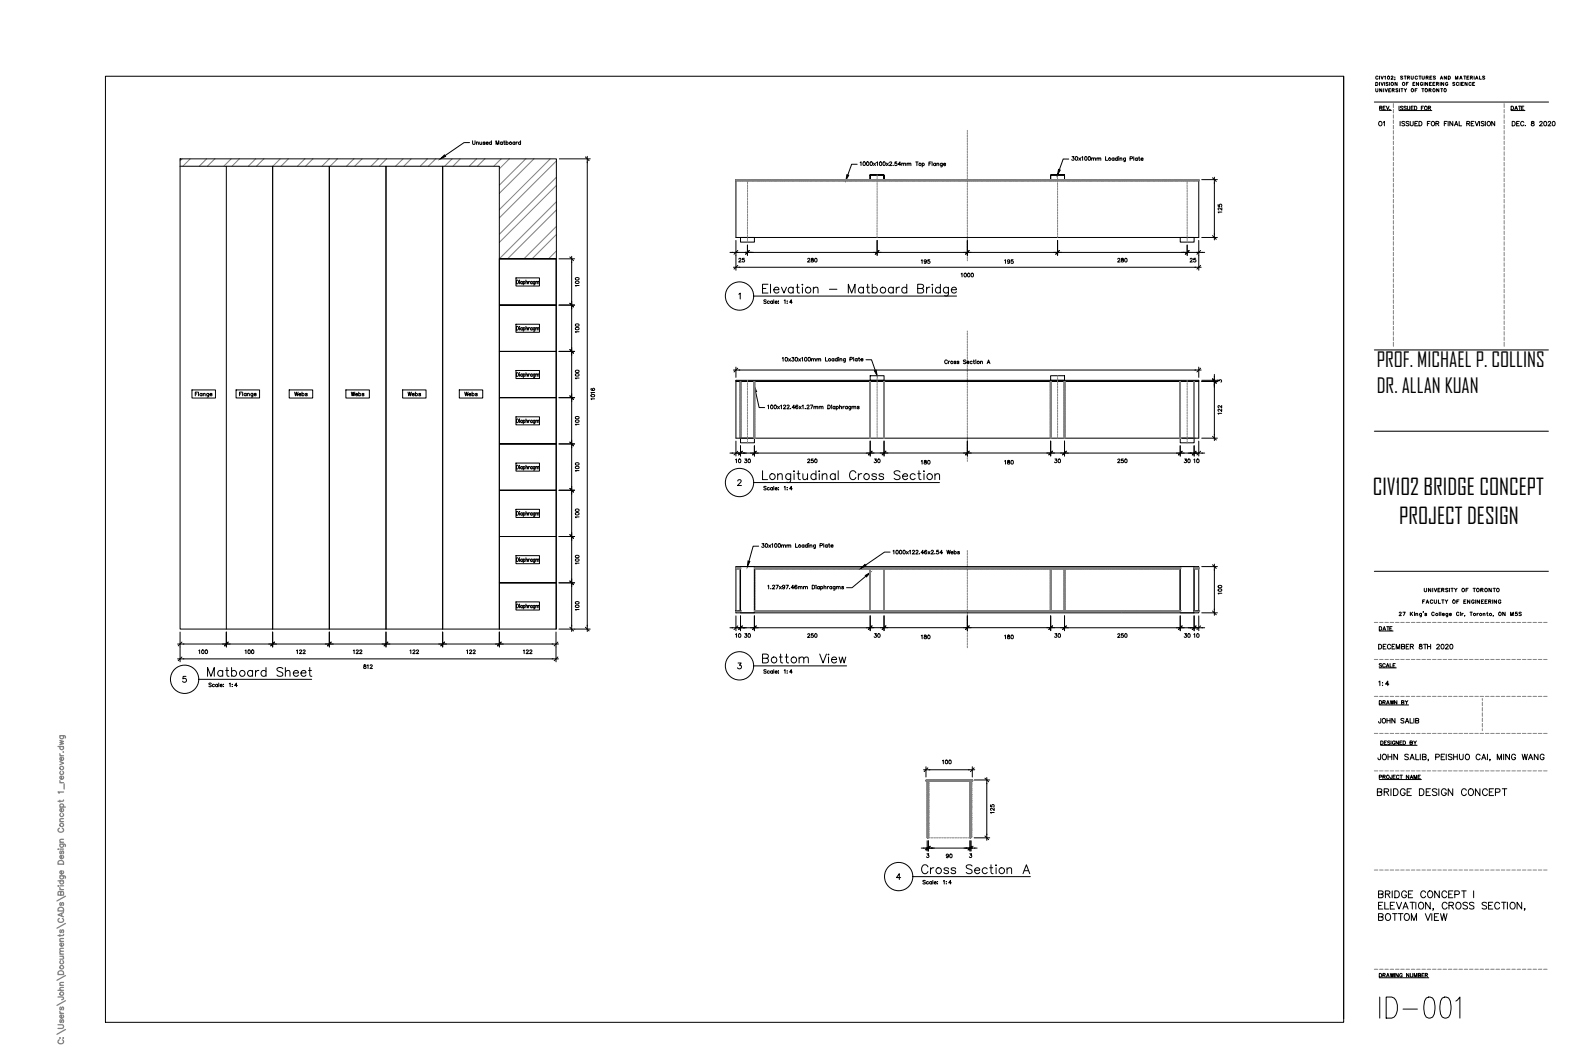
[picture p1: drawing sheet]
<svg xmlns="http://www.w3.org/2000/svg" width="914mm" height="610mm" viewBox="0 0 914 610" stroke-linecap="round" stroke-linejoin="round" font-family="sans-serif">
<defs><g id="words">
<text font-size="17.6" x="789" y="585">ID-001</text>
<g font-size="13">
<text x="786" y="284">CIV102 BRIDGE CONCEPT</text>
<text x="802" y="300">PROJECT DESIGN</text>
</g>
<g font-size="11.7">
<text x="789" y="210">PROF. MICHAEL P. COLLINS</text>
<text x="789" y="225">DR. ALLAN KUAN</text>
</g>
<g font-size="11">
<text x="436" y="171">Elevation - Matboard Bridge</text>
<text x="436" y="278">Longitudinal Cross Section</text>
</g>
<g font-size="8.8">
<text x="436" y="381">Bottom View</text>
<text x="118" y="389">Matboard Sheet</text>
<text x="527" y="502">Cross Section A</text>
</g>
<text font-size="7.9" x="788" y="457">BRIDGE DESIGN CONCEPT</text>
<text font-size="7.5" x="788" y="437">JOHN SALIB, PEISHUO CAI, MING WANG</text>
<text font-size="6.2" x="788" y="416">JOHN SALIB</text>
<g font-size="5.7">
<text x="800" y="65">ISSUED FOR</text>
<text x="865" y="65">DATE</text>
<text x="788" y="73">O1</text>
<text x="801" y="73">ISSUED FOR FINAL REVISION</text>
<text x="865" y="73">DEC. 8 2020</text>
<text x="788" y="373">DECEMBER 8TH 2020</text>
<text x="789" y="394">1:4</text>
<text x="790" y="428">DESIGNED BY</text>
</g>
<g font-size="5.7" fill="#808080">
<text x="789" y="363">DATE</text>
<text x="789" y="384">SCALE</text>
<text x="789" y="405">DRAWN BY</text>
<text x="789" y="448">PROJECT NAME</text>
<text x="789" y="561">DRAWING NUMBER</text>
</g>
<g font-size="5.3">
<text x="168" y="228">Webs</text>
<text x="200" y="228">Webs</text>
<text x="232" y="228">Webs</text>
<text x="265" y="228">Webs</text>
</g>
</g></defs>
<!-- layer: I-XREF-ID-BASE -->
<g fill="none" stroke="#808080" stroke-width=".57">
<path d="M104 91l-1 1M109 91l-4 4M118 91l-4 4M123 91l-4 4M132 91l-4 4M137 91l-4 4M146 91l-4 4M151 91l-4 4M161 91l-5 4M165 91l-4 4M175 91l-5 4M179 91l-4 4"/>
<path d="M189 91l-5 4M193 91l-4 4M203 91l-4 4M207 91l-4 4M217 91l-4 4M221 91l-4 4M231 91l-4 4M236 91l-5 4M245 91l-4 4M250 91l-5 4M259 91l-4 4M264 91l-5 4"/>
<path d="M273 91l-4 4M278 91l-4 4M287 91l-4 4M292 91l-6 6M301 91l-15 15M306 91l-20 20M315 91l-29 29M319 92l-33 33M319 102l-33 32M319 116l-33 32M319 106l-33 33M422 104h.1"/>
<path d="M422 103h.1M422 103v1M423 103h-1M423 103h.1M423 103l-1 1M423 104h.1M423 103v1M423 103v1l1-1M424 103h.1M424 104h.1M424 103v1M425 103h-1"/>
<path d="M425 103l-1 1M425 103h.1M425 104h.1M425 103v1M426 103h.1M426 103h-1M426 103l-1 1M426 104h.1M426 103v1M427 103l-1 1M427 103h.1M427 103v1"/>
<path d="M427 104h.1M428 103h.1M428 103l-1 1M428 103h-1M428 104h.1M428 103v1M429 103h.1M429 104h.1M429 103l-1 1M429 103v1M430 103h-1M430 103h.1"/>
<path d="M430 103v1M430 103l-1 1M431 104h.1M431 103l-1 1M431 103h.1M431 103v1M432 104h.1M432 103h.1M432 103l-1 1M432 103v1M433 103h.1M433 104h.1"/>
<path d="M433 103l-1 1M433 103v1M433 103h1h-1M434 103l-1 1M434 103h.1M434 104h.1M434 103v1M434 103h1l-1 1M435 103h-1M435 103h.1M435 104h.1M435 103v1"/>
<path d="M436 103h.1M436 103l-1 1M436 104h.1M436 103v1M437 103l-1 1M437 103h.1M437 104h.1M437 103v1M438 103h-1M438 103h.1M438 103v1M438 104h.1"/>
<path d="M438 103l-1 1M438 103h1M439 103v1M439 103h.1M439 104h.1M440 103h.1M440 103h-1M440 103l-1 1M440 103v1M440 104h.1M441 103h.1M441 103h-1"/>
<path d="M441 103l-1 1M441 104h.1M441 103v1M442 103h.1M442 104h.1M442 103l-1 1M442 103h-1M442 103v1M443 104h.1M443 103h.1M443 103h-1M443 103l-1 1"/>
<path d="M443 103v1M444 103l-1 1M444 103h.1M444 104h.1M444 103v1M445 103l-1 1M445 104h.1M445 103h.1M445 103h-1M445 103v1M446 103l-1 1M446 103h.1"/>
<path d="M446 103h-1M446 104h.1M446 103v1M447 103h.1M447 103l-1 1M447 104h.1M448 103l-1 1M448 103h.1M448 103h-1M448 104h.1M448 103v1M449 103h.1"/>
<path d="M449 103l-1 1M449 103h-1M449 104h.1M449 103v1M450 103h.1M450 103l-1 1M450 103v1M450 104h.1M451 103h.1M451 103h-1M451 103v1M451 103l-1 1"/>
<path d="M451 104h.1M452 103h.1M452 103l-1 1M452 103v1M452 104h.1M453 103l-1 1M453 104h.1M453 103h.1M453 103v1M454 104h.1M454 103h.1M454 103h-1"/>
<path d="M454 103l-1 1M455 103h.1M455 103l-1 1M455 104h.1M455 103v1M456 103h.1M456 103l-1 1M456 104h.1M456 103h-1M456 103v1v-1M457 103h-1M457 103h.1"/>
<path d="M457 104h.1M457 103l-1 1M457 103v1M458 103h.1M458 103l-1 1M458 104h.1M458 103v1M459 103l-1 1M459 103h.1M459 103h-1M459 104h.1M459 103v1"/>
<path d="M460 103h.1M460 103l-1 1M460 103h-1M460 104h.1M461 103l-1 1M461 103h.1M461 103h-1M461 104h.1M461 103v1M462 103h-1M462 103h.1M462 103l-1 1"/>
<path d="M462 103v1M462 104h.1M463 103h.1M463 103l-1 1M463 103v1M463 104h.1M464 103h.1M464 103l-1 1M464 103h-1M464 104h.1M464 103v1M465 104h.1"/>
<path d="M465 103h.1M465 103l-1 1M465 103v1M466 103h.1M466 103l-1 1M466 104h.1M466 103v1M467 103h-1M467 103h.1M467 104h.1M467 104l1-1-1 1M467 103l-1 1"/>
<path d="M468 104h.1M468 103h.1M468 103l-1 1M468 103v1M469 103l-1 1M469 103h.1M469 104h.1M469 103v1M470 103h.1M470 103h-1M470 104h.1M470 103v1"/>
<path d="M470 103l-1 1M471 103h-1M471 103h.1M471 103l-1 1M471 104h.1M471 103h1M471 103v1M472 103h.1M472 103h-1M472 104h.1M472 103v1M472 103h1"/>
<path d="M473 103h.1M473 103l-1 1M473 103h-1M473 104h.1M473 103v1M474 103h.1M474 103l-1 1M474 104h.1M474 103v1M474 103h1M475 103h.1M475 103l-1 1"/>
<path d="M475 103v1M475 104h.1M476 104h.1M476 103h.1M476 103l-1 1M476 103v1M477 104h.1M477 103h.1M477 103l-1 1M477 103v1M478 103h.1M478 103l-1 1"/>
<path d="M478 104h.1M478 103v1M479 103h.1M479 104h.1M479 103l-1 1M479 103v1M480 103h-1M480 103h.1M480 104h.1M480 103l-1 1M480 103v1M481 103h.1"/>
<path d="M481 104h.1M481 103l-1 1M481 103v1M482 103h-1M482 103h.1M482 103l-1 1M482 104h.1M483 103h.1M483 103l-1 1M483 103h-1M483 103v1M483 104h.1"/>
<path d="M484 103h.1M484 103l-1 1M484 104h.1M484 103v1M485 103l-1 1M485 103h.1M485 104h.1M485 103v1M486 103h.1M486 103l-1 1M486 103v1M486 104h.1"/>
<path d="M486 103h1v1M487 103h.1M487 103l-1 1M487 104h.1M488 104h.1M488 103h.1M488 103l-1 1M488 103v1M489 103h.1M489 103l-1 1M489 103v1M490 103h.1"/>
<path d="M490 104h.1M490 104l1-1-1 1M490 103l-1 1M491 104h.1M491 103l-1 1M491 103h.1M491 103v1M492 103h.1M492 103h-1M492 104h.1M492 103l-1 1M492 103v1"/>
<path d="M493 103h.1M493 103h-1M493 104h.1M493 103v1M493 103l-1 1M494 103h-1M494 103h.1M494 103l-1 1M494 104h.1M494 103v1M495 103h.1M495 103l-1 1"/>
<path d="M495 104h.1M495 103v1M496 103h.1M496 103h-1M496 103l-1 1M496 103v1M496 104h.1M497 103h-1M497 103h.1M497 103l-1 1M497 104h.1M497 103v1"/>
<path d="M498 103h.1M498 103h-1M498 103l-1 1M498 104h.1M498 103v1M499 103l-1 1M499 103h.1M499 103v1M499 104h.1M500 104h.1M500 103l-1 1M500 103h.1"/>
<path d="M500 103h-1M500 103v1M501 103h.1M501 103h-1M501 104h.1M501 103l-1 1M501 103v1M502 103h.1M502 104h.1M502 103l-1 1M502 103v1M503 103h.1"/>
<path d="M503 103l-1 1M503 104h.1M503 103v1M504 103h.1M504 103l-1 1M504 104h.1M504 103v1M505 103h.1M505 104h.1M505 103l-1 1M505 103h1M505 103v1"/>
<path d="M506 103l-1 1M506 103h.1M506 103v1M506 104h.1M507 103l-1 1M507 103h.1M507 104h.1M507 103v1M508 103h-1M508 103h.1M508 103l-1 1M508 104h.1"/>
<path d="M508 103v1M509 103l-1 1M509 103h.1M509 103v1M509 104h.1M510 103h.1M510 103h-1M510 103l-1 1M510 103v1M510 104h.1M511 103h.1M511 104h.1"/>
<path d="M511 103l-1 1M511 103h-1M511 103v1M512 103h.1M512 103h-1M512 103l-1 1M512 103v1M513 104h.1M513 103l-1 1M513 103h.1M513 103v1M514 104h.1"/>
<path d="M514 103h.1M514 103v1M514 103l-1 1M515 103l-1 1M515 103h.1M515 104h.1M515 103v1M516 103h-1M516 103l-1 1M516 103h.1M516 104h.1M516 103v1"/>
<path d="M517 103h-1M517 103h.1M517 104h.1M517 103l-1 1M517 103v1M518 103h.1M518 103v1M518 103l-1 1M518 104h.1M519 103l-1 1M519 103h.1M519 104h.1"/>
<path d="M519 103v1M519 103h1l-1 1M520 103h.1M520 103h-1M520 103v1M520 104h.1M521 103l-1 1M521 103v1M521 103h.1M521 104h.1M522 104h.1M522 103h.1"/>
<path d="M522 103h-1M522 103v1M522 103l-1 1M523 103h.1M523 103v1M523 103h-1M523 104h.1M523 103l-1 1M524 103h.1M524 104h.1M524 103l-1 1M524 103v1"/>
<path d="M525 104h.1M525 103h.1M525 103l-1 1M525 103v1M526 103h.1M526 103h-1M526 104h.1M526 103l-1 1M526 103v1M527 103l-1 1M527 104h.1M527 103h.1"/>
<path d="M527 103h-1M527 103v1M527 103h1l-1 1M528 103h.1M528 104h.1M528 103v1M528 103l-1 1M529 103h.1M529 103l-1 1M529 103v1M529 104h.1M530 103h.1"/>
<path d="M530 104h.1M530 103v1M530 103l-1 1M531 103h-1M531 103h.1M531 103l-1 1M531 104h.1M532 103h.1M532 103l-1 1M532 103v1M532 104h.1M533 103h.1"/>
<path d="M533 103h-1M533 103l-1 1M533 103v1M533 104h.1M534 104h.1M534 103l-1 1M534 103h.1M534 103v1M535 103h.1M535 103l-1 1M535 104h.1M535 103v1"/>
<path d="M536 104h.1M536 103h.1M536 103h-1M536 103l-1 1M537 103h.1M537 103l-1 1M537 104h.1M537 103v1M538 103h.1M538 103l-1 1M538 104h.1M538 103v1"/>
<path d="M538 103h1l-1 1M539 103h.1M539 104h.1M539 103v1M539 103l-1 1M540 103h.1M540 103l-1 1M540 104h.1M540 103v1M541 103h.1M541 103l-1 1M541 103h-1"/>
<path d="M541 104h.1M541 103v1M542 103l-1 1M542 103h.1M542 103h-1M542 104h.1M543 103h.1M543 103l-1 1M543 103h-1M543 104h.1M543 103v1M544 103h.1"/>
<path d="M544 103h-1M544 103l-1 1M544 103v1M544 104h.1M545 103h.1M545 103l-1 1M545 103v1M545 104h.1M546 103l-1 1M546 103h.1M546 104h.1M546 103v1"/>
<path d="M547 103h.1M547 104h.1M547 103l-1 1M547 103v1M548 104h.1M548 103h.1M548 103l-1 1M548 103v1M549 103h.1M549 103h-1M549 104h.1M549 103l-1 1"/>
<path d="M550 103l-1 1M550 104h.1M550 103h.1M550 103v1M551 103l-1 1M551 103h.1M551 104h.1M551 103v1M552 103h-1M552 103h.1M552 104h.1M552 103v1"/>
<path d="M552 103l-1 1M553 103h-1M553 103h.1M553 103l-1 1M553 104h.1M553 103v1M554 103l-1 1M554 103h.1M554 104h.1M554 103v1M555 103h.1M555 103v1"/>
<path d="M555 103l-1 1M555 103h-1M555 104h.1M556 103h.1M556 103l-1 1M556 103h-1M556 104h.1M557 104h.1M557 103h.1M557 103l-1 1M557 103v1M558 104h.1"/>
<path d="M558 103h.1M558 103l-1 1M558 103v1M559 104h.1M559 103h.1M559 103l-1 1M559 103v1M560 103h.1M560 103l-1 1M560 104h.1M560 103v1M561 103h.1"/>
<path d="M561 104h.1M561 103l-1 1M561 103h1h-1M562 103h.1M562 104h.1M562 103l-1 1M562 103v1M563 103h.1M563 103h-1M563 103l-1 1M563 104h.1M563 103v1"/>
<path d="M564 103h.1M564 103l-1 1M564 104h.1M565 103h.1M565 103l-1 1M565 103h-1M565 103v1M565 104h.1M566 103h.1M566 103l-1 1M566 104h.1M566 103v1"/>
<path d="M567 103h.1M567 103l-1 1M567 104h.1M567 103v1M568 103l-1 1M568 103h.1M568 104h.1M569 103h.1M569 103l-1 1M569 103h-1M569 103v1M569 104h.1"/>
<path d="M570 103h.1M570 104h.1M570 103l-1 1M570 103v1M571 104h.1M571 104v-1v1M571 103h.1M571 103h-1M571 103l-1 1M571 103v1M572 103h.1M572 104h.1"/>
<path d="M572 103l-1 1M573 103l-1 1M573 104h.1M573 103h.1M573 103v1M574 103h.1M574 103h-1M574 104h.1M574 103l-1 1M574 103v1M575 103h.1M575 103h-1"/>
<path d="M575 104h.1M575 103h1l-1 1M575 103l-1 1M576 103h.1M576 104h.1M576 104l1-1-1 1M576 103l-1 1M576 103v1M577 103h.1M577 103h-1M577 104h.1M577 103v1"/>
<path d="M577 104l1-1v1M578 103h.1M578 103h-1M578 103v1M578 104h.1M579 103h-1M579 103h.1M579 103l-1 1M579 104h.1M580 103h.1M580 104h.1M580 103l-1 1"/>
<path d="M580 103v1M581 103h.1M581 103l-1 1M581 103v1M581 104h.1M582 104h.1M582 103h.1M582 103h-1M582 103l-1 1M582 103v1M583 103h.1M583 103h-1"/>
<path d="M583 104h.1M583 103l-1 1M583 103v1v-1M584 103h.1M584 104h.1M584 103l-1 1M584 103v1M585 103l-1 1M585 103h.1M585 104h.1M585 103v1M586 103h.1"/>
<path d="M586 103l-1 1M586 104h.1M586 103v1M587 103h.1M587 103l-1 1M587 104h.1M587 103v1M588 103l-1 1M588 103h.1M588 103v1M588 104h.1M589 103h.1"/>
<path d="M589 103h-1M589 103v1M589 104h.1M589 103l-1 1M590 103h-1M590 103h.1M590 104h.1M590 103l-1 1M591 103h.1M591 103l-1 1M591 103v1M591 104h.1"/>
<path d="M592 103h.1M592 103h-1M592 103l-1 1M592 103v1M592 104h.1M593 103h.1M593 104h.1M593 103l-1 1M593 103h-1M593 103v1M594 103h.1M594 103l-1 1"/>
<path d="M594 103v1M594 103v1v-1M595 103h.1M595 104h.1M595 103l-1 1M595 103v1M596 103h-1M596 104h.1M596 103h.1M596 103v1M596 103l-1 1M597 103h.1"/>
<path d="M597 103l-1 1M597 104h.1M597 103v1M598 103h-1M598 103l-1 1M598 103h.1M598 104h.1M599 103h.1M599 103l-1 1M599 104h.1M599 103v1M600 103h-1"/>
<path d="M600 103h.1M600 103v1M600 103l-1 1M600 104h.1M601 103l-1 1M601 103h.1M601 103l-1 1v-1M601 103v1M601 104h.1M602 103h.1M602 103h-1M602 103v1"/>
<path d="M602 103l-1 1M602 104h.1M603 103h.1M603 103l-1 1M603 103v1M603 104h.1M604 104h.1M604 103h.1M604 103l-1 1M604 103v1M605 104h.1M605 103h.1"/>
<path d="M605 103h-1M605 103l-1 1M605 103v1M606 103l-1 1M606 103h.1M606 104h.1M606 103v1M607 103l-1 1M607 104h.1M607 103h.1M607 103h-1M607 103v1"/>
<path d="M608 103h.1M608 103h-1M608 104h.1M608 103l-1 1M608 103v1M609 103h.1M609 103l-1 1M609 104h.1M609 103h-1M609 103v1M610 103h.1M610 104h.1"/>
<path d="M610 103v1M610 103l-1 1M611 103h.1M611 103l-1 1M611 103v1M611 104h.1M611 103h1v1M612 103h.1M612 104h.1M612 103v1M613 103h.1M613 103h-1"/>
<path d="M613 103v1M613 103l-1 1M613 104h.1M614 103h.1M614 103v1M614 103l-1 1M614 104h.1M615 103l-1 1M615 103h.1M615 103v1M615 104h.1M616 104h.1"/>
<path d="M616 103h.1M616 103l-1 1M616 103v1M617 103l-1 1M617 103h.1M617 103v1v-1M617 103v1M618 103h.1M618 104h.1M618 103l-1 1M619 104h.1M619 103l-1 1"/>
<path d="M619 103h.1M619 103v1M620 103h.1M620 103l-1 1M620 104h.1M620 103v1M621 103l-1 1M621 103h.1M621 103h-1M621 104h.1M621 103v1M622 103h-1"/>
<path d="M622 103l-1 1M622 103h.1M622 104h.1M622 103v1M623 103h.1M623 103l-1 1M623 104h.1M623 103v1M624 103l-1 1M624 103h.1M624 103h-1M624 103v1"/>
<path d="M624 104h.1M625 103h.1M625 103h-1M625 103l-1 1M625 104h.1M625 103v1M626 103h.1M626 103h-1M626 103l-1 1M626 103v1M626 104h.1M627 104h-1"/>
<path d="M627 103h.1M627 103l-1 1M627 103v1M627 104h.1M628 104h.1M628 103l-1 1M628 103h.1M628 103v1M629 103h.1M629 104h.1M629 103l-1 1M629 103v1"/>
<path d="M630 103h-1M630 104h.1M630 103h.1M630 103l-1 1M630 103v1M631 103h.1M631 103h-1M631 104h.1M631 103l-1 1M631 103v1M632 103h.1M632 103h-1"/>
<path d="M632 104h.1M632 103l-1 1M632 103v1M633 103l-1 1M633 103h.1M633 104h.1M633 103v1M634 103h.1M634 103l-1 1M634 103v1M634 104h.1M634 104l1-1-1 1"/>
<path d="M635 103h-1M635 103h.1M635 104h.1M635 103v1M636 103l-1 1M636 103h.1M636 103v1M636 104h.1M637 103h.1M637 103l-1 1M637 103v1M637 104h.1"/>
<path d="M638 103h.1M638 103l-1 1M638 103h-1M638 104h.1M638 103v1M639 104h.1M639 103h.1M639 103l-1 1M639 103v1M640 103h.1M640 103h-1M640 104h.1"/>
<path d="M640 103l-1 1M640 103v1M641 103h.1M641 104h.1M641 103l-1 1M641 103v1M642 104h.1M642 103h.1M642 103l-1 1M642 103v1M643 103h.1M643 104h.1"/>
<path d="M643 103l-1 1M643 103v1M644 103l-1 1M644 103h.1M644 103h-1M644 104h.1M644 103v1M645 103h-1M645 103h.1M645 104h.1M645 103l-1 1M645 103v1"/>
<path d="M646 103h.1M646 103l-1 1M646 104h.1M647 103h-1M647 103h.1M647 103l-1 1M647 104h.1M647 103v1M648 103h.1M648 103h-1M648 103l-1 1M648 104h.1"/>
<path d="M648 103v1M648 103h1M649 103h.1M649 103h-1M649 104h.1M649 103v1M650 103h.1M650 103l-1 1M650 104h.1M651 103h.1M651 103l-1 1M651 103v1"/>
<path d="M651 104h.1M652 103h.1M652 104h.1M652 103l-1 1M652 103v1M653 104h.1M653 103h.1M653 103h-1M653 103l-1 1M653 103v1M654 103h.1M654 103l-1 1"/>
<path d="M654 104h.1M655 104h.1M655 103h.1M655 103l-1 1M655 103v1M656 103h.1M656 104h.1M656 103v1M656 103l-1 1M657 103h.1M657 103h-1M657 104h.1"/>
<path d="M657 103v1M658 103h-1M658 103h.1M658 103l-1 1M658 104h.1M658 103v1M659 103h.1M659 103l-1 1M659 103h-1M659 104h.1M659 103v1M660 103h.1"/>
<path d="M660 103h-1M660 103l-1 1M660 103v1M660 104h.1M661 103h-1M661 103h.1M661 103l-1 1M661 104h.1M661 103v1M662 103h.1M662 104h.1M662 103l-1 1"/>
<path d="M662 103v1M663 103l-1 1M663 104h.1M663 103h.1M663 103v1M664 104h.1M664 103l-1 1M664 103h.1M664 103v1M665 103h.1M665 103l-1 1M665 104h.1"/>
<path d="M665 103v1M666 103h.1M666 104h.1M666 103l-1 1M666 103v1M667 103l-1 1M667 103h.1M667 104h.1M667 104l1-1-1 1M667 103v1M668 103h.1M668 103h-1"/>
<path d="M668 104h.1M668 103v1M669 103h.1M669 103l-1 1M669 104h.1M669 103v1M670 103l-1 1M670 103h.1M670 103v1M670 104h.1M671 103h.1M671 103h-1"/>
<path d="M671 103v1M671 104h.1M671 103l-1 1M672 103h-1M672 103h.1M672 103l-1 1M672 104h.1M673 103h.1M673 103l-1 1M673 103v1M673 104h.1M674 103h.1"/>
<path d="M674 103h-1M674 103l-1 1M674 103v1M674 104h.1M675 103h.1M675 104h.1M675 103l-1 1M675 103h-1M675 103v1M676 104h.1M676 103h.1M676 103l-1 1"/>
<path d="M676 103v1M677 103l-1 1M677 103h.1M677 104h.1M677 103v1M678 104h.1M678 103h.1M678 103h-1M678 103l-1 1M679 103h-1M679 103h.1M679 103l-1 1"/>
<path d="M679 104h.1M679 103v1M680 103h.1M680 103h-1M680 103l-1 1M680 104h.1M681 103h.1M681 103l-1 1M681 104h.1M681 103v1M682 103h.1M682 103h-1"/>
<path d="M682 103l-1 1M682 103v1M682 104h.1M683 103v1M683 103l-1 1 1-1M683 103h.1M683 104h.1M684 103h.1M684 103h-1M684 103v1M684 103l-1 1M684 104h.1"/>
<path d="M684 103h1M685 103h.1M685 103l-1 1M685 103v1M685 104h.1M686 103l-1 1M686 104h.1M686 103h.1M686 103v1M687 104h.1M687 103h.1M687 103h-1"/>
<path d="M687 103l-1 1M319 130l-19 18M319 120l-28 28M319 134l-14 14M319 144l-5 4M424 219h.1M424 219v1M424 220h.1M432 219h.1M432 219v1M432 220h.1M498 219h.1"/>
<path d="M498 220l1-1-1 1M499 219h-1M499 219l-1 1 1-1M499 220h-1M506 219h.1M507 219l-1 1M507 219h-1M507 220h-1M602 219h.1M602 219v1M602 220h.1M610 219h.1"/>
<path d="M610 219v1M610 220h.1M676 219h.1M676 219v1M676 220h.1M684 219h.1M684 219v1M684 220h.1M424 221h.1M424 222v1M424 224v-1v1M424 225h.1"/>
<path d="M424 226v1M424 231v-1v1M424 233v1M424 235h.1M424 220v1M424 221v1M424 222h.1M424 223h.1M424 223v1M424 224h.1M424 224v1M424 225v1"/>
<path d="M424 226h.1M424 227h.1M424 227v1M424 228h.1M424 228v1M424 229v1M424 230h.1M424 230v1v-1M424 231h.1M424 231v1M424 232h.1M424 232v1"/>
<path d="M424 233h.1M424 234h.1M424 234v1M424 235v1M424 236h.1M424 236v1M424 237h.1M424 237v1M424 237v1v-1M424 238h.1M424 238v1M424 239v1"/>
<path d="M424 240h.1M432 221v-1v1M432 222v1M432 229v1M432 231v-1v1M432 236v1M432 238v-1v1M432 239h.1M432 221h.1M432 221v1M432 223v1v-1M432 223h.1"/>
<path d="M432 223v1M432 224h.1M432 224v1M432 225h.1M432 226h.1M432 225v1M432 226v1M432 227h.1M432 227v1M432 228h.1M432 228v1M432 229h.1"/>
<path d="M432 230h.1M432 230v1M432 231h.1M432 231v1M432 232h.1M432 232v1M432 233h.1M432 233v1M432 234h.1M432 234v1M432 235h.1M432 235v1"/>
<path d="M432 236h.1M432 237h.1M432 237v1M432 238h.1M432 238v1M432 239v1M498 222h1l-1 1M498 224l1-1-1 1M498 225h1h-1M498 226h1h-1M498 231l1-1-1 1M498 232h1h-1"/>
<path d="M498 233h1h-1M498 239h1l-1 1M499 220l-1 1M499 221l-1 1M499 222h-1M499 222l-1 1M499 223h-1M499 223l-1 1M499 224h-1M499 224l-1 1M499 225h-1M499 225l-1 1"/>
<path d="M499 226l-1 1 1-1M499 226l-1 1M499 227h-1M499 227v1M499 227l-1 1M499 228h-1M499 228l-1 1M499 229h-1h1M499 229h-1M499 229l-1 1M499 230h-1M499 231h-1"/>
<path d="M499 231l-1 1M499 232l-1 1M499 233h-1M499 233l-1 1 1-1M499 233l-1 1M499 234h-1M499 234l-1 1M499 235h-1M499 235l-1 1M499 236h-1h1M499 236l-1 1M499 237h.1"/>
<path d="M499 237l-1 1M499 238h-1M499 238l-1 1M499 239h-1M499 239l-1 1M499 240h-1h1M499 240h-1M506 225h1h-1M506 226h1l-1 1M506 230h1l-1 1M506 235l1-1-1 1M506 236h.1"/>
<path d="M506 238l1-1-1 1M506 240h1h-1M507 220l-1 1M507 221h-1M507 221l-1 1M507 222l-1 1M507 223h-1M507 223h-1h1M507 223l-1 1M507 224h-1M507 224l-1 1M507 224l-1 1 1-1"/>
<path d="M507 225h-1M507 225l-1 1M507 226l-1 1M507 227l-1 1M507 227h-1M507 228h-1M507 229h-1M507 228l-1 1M507 229l-1 1M507 230h-1M507 230l-1 1M507 231l-1 1"/>
<path d="M507 231h-1M507 232h-1h1M507 232v1M507 232h-1M507 232l-1 1M507 233l-1 1M507 234h-1M507 234l-1 1M507 235h-1M507 235l-1 1M507 236h-1M507 236l-1 1"/>
<path d="M507 237h-1h1M507 238l-1 1M507 238h-1M507 239l-1 1M507 240l-1 1M602 227v1M602 220v1M602 226h.1M602 226v1M602 227h.1M602 228h.1M602 228v1"/>
<path d="M602 229h.1M602 229v1M602 230h.1M602 230v1M602 231h.1M602 231v1M602 231v1v-1M602 232h.1M602 232v1M602 233h.1M602 233v1M602 234h.1"/>
<path d="M602 234v1M602 235h.1M602 235v1M602 236h.1M602 236v1M602 237h.1M602 237v1M602 238h.1M602 238v1M602 238v1v-1M602 239h.1M602 239v1"/>
<path d="M602 240v1M602 221h.1M602 221v1M602 222h.1M602 222v1M602 223h.1M602 223v1M602 224h.1M602 224v1M602 225h.1M602 225v1M610 222h.1"/>
<path d="M610 223v1M610 225v-1v1M610 226h.1M610 230v1M610 232v-1v1M610 233h.1M610 234v1M610 236v-1v1M610 220v1M610 221h.1M610 221v1v-1M610 221v1"/>
<path d="M610 222v1M610 223h.1M610 224h.1M610 224v1M610 225h.1M610 225v1M610 226v1M610 227v1M610 228h.1M610 228v1v-1M610 228v1M610 229h.1"/>
<path d="M610 229v1M610 230h.1M610 231h.1M610 231v1M610 232h.1M610 232v1M610 233v1M610 234h.1M610 235h.1M610 235v1M610 236h.1M610 236v1"/>
<path d="M610 237h.1M610 237v1M610 238h.1M610 238v1v-1M610 238v1M610 239h.1M610 239v1M610 240v1M676 226v1M676 228h.1M676 229h.1M676 235h.1"/>
<path d="M676 236h.1M676 237v1M676 239v-1v1M676 225h.1M676 227h.1M676 227v1M676 228v1M676 229v1M676 230v1M676 231h.1M676 231v1v-1M676 231v1"/>
<path d="M676 232h.1M676 232v1M676 233v1M676 234h.1M676 234v1M676 235v1M676 236v1M676 237h.1M676 238h.1M676 238v1M676 239h.1M676 239v1"/>
<path d="M676 240h.1M676 220v1M676 221h.1M676 221v1M676 222h.1M676 222v1M676 223h.1M676 223v1M676 224h.1M676 224v1v-1M676 224v1M676 225v1"/>
<path d="M676 226h.1M684 222h.1M684 223h.1M684 224v1M684 238v-1v1M684 239h.1M684 220v1v-1M684 220v1M684 221h.1M684 221v1M684 222v1M684 223v1"/>
<path d="M684 224h.1M684 225h.1M684 225v1M684 226h.1M684 226v1M684 227h.1M684 227v1M684 228h.1M684 228v1M684 229h.1M684 229v1M684 230h.1"/>
<path d="M684 230v1M684 231h.1M684 231v1M684 232h.1M684 232v1M684 233h.1M684 233v1M684 234h.1M684 234v1M684 235h.1M684 235v1M684 236h.1"/>
<path d="M684 236v1M684 237h.1M684 238h.1M684 238v1M684 239v1M684 240h.1M424 240v1M424 243v1M424 249h.1M424 250v1M424 251h.1M424 241h.1"/>
<path d="M424 241v1M424 242h.1M424 242v1M424 243h.1M424 244h.1M424 244v1M424 245h.1M424 245v1M424 246v1M424 247h.1M424 247v1M424 248h.1"/>
<path d="M424 248v1M424 249v1M424 250h.1M432 240h.1M432 243v-1v1M432 247h.1M432 248v1M432 250v-1v1M432 251h.1M432 240v1M432 241h.1M432 241v1"/>
<path d="M432 242h.1M432 242v1M432 243h.1M432 243v1M432 244h.1M432 244v1v-1M432 244v1M432 245h.1M432 245v1M432 246h.1M432 246v1M432 247v1"/>
<path d="M432 248h.1M432 249h.1M432 249v1M432 250h.1M432 250v1M498 241l1-1-1 1M498 248l1-1-1 1M498 249h1h-1M498 250h1h-1M499 240l-1 1M499 241h-1M499 241l-1 1"/>
<path d="M499 242h-1M499 242l-1 1M499 243h-1h1M499 243l-1 1M499 244h-1M499 244l-1 1M499 245h-1M499 245l-1 1M499 245l-1 1 1-1M499 246h.1M499 246h-1M499 246l-1 1"/>
<path d="M499 246v1M499 247h-1M499 248h-1M499 248l-1 1M499 249l-1 1M499 250h-1M499 250l-1 1M499 251h-1M499 251h.1M506 249l1-1-1 1M507 251h.1M507 241h-1"/>
<path d="M507 241l-1 1M507 241l-1 1 1-1M507 242h-1M507 242l-1 1M507 242v1M507 243h-1M507 243l-1 1M507 244h-1M507 244l-1 1M507 245h-1M507 245l-1 1M507 246l-1 1"/>
<path d="M507 247h-1M507 247l-1 1M507 248h-1M507 248l-1 1M507 249h-1M507 249l-1 1M507 250l-1 1M507 251h-1M602 244v1M602 246v-1v1M602 250v1M602 241h.1"/>
<path d="M602 241v1v-1M602 242h.1M602 242v1M602 243h.1M602 243v1M602 244h.1M602 245h.1M602 245v1M602 246h.1M602 246v1M602 247h.1M602 247v1"/>
<path d="M602 248h.1M602 248v1M602 249h.1M602 249v1M602 250h.1M602 251h.1M610 249v-1v1M610 250h.1M610 250v1M610 241v1M610 241h.1M610 242h.1"/>
<path d="M610 242v1M610 243h.1M610 243v1M610 244v1M610 245h.1M610 245v1v-1M610 245v1M610 246h.1M610 246v1M610 247h.1M610 247v1M610 248h.1"/>
<path d="M610 248v1M610 249h.1M610 249v1M610 251h.1M676 243h.1M676 244v1M676 246v-1v1M676 251h.1M676 240v1M676 241h.1M676 241v1M676 242h.1"/>
<path d="M676 242v1M676 243v1M676 244h.1M676 245h.1M676 245v1M676 246h.1M676 246v1M676 247h.1M676 247v1M676 248h.1M676 248v1v-1M676 248v1"/>
<path d="M676 249h.1M676 249v1M676 250h.1M676 250v1M684 240v1M684 243v-1v1M684 247h.1M684 248v1M684 251h.1M684 241h.1M684 241v1M684 242h.1"/>
<path d="M684 242v1M684 243h.1M684 243v1M684 244h.1M684 244v1v-1M684 244v1M684 245h.1M684 245v1M684 246h.1M684 246v1M684 247v1M684 248h.1"/>
<path d="M684 249h.1M684 249v1v-1M684 250h.1M684 250v1M422 326h.1M422 325h.1M422 325v1M423 326h.1M423 325l-1 1M423 325v1M423 325h.1M424 325h.1"/>
<path d="M424 326h.1M424 326h-1M424 325l-1 1M424 325v1M424 326v1M424 327h.1M424 327v1M424 328h.1M424 328v1M424 329h.1M424 329v1M424 330h.1"/>
<path d="M424 330v1M424 331h.1M424 331v1M424 332h.1M424 332v1M424 333h.1M424 333v1M424 334h.1M424 334v1M424 335h.1M424 335v1M424 336h.1"/>
<path d="M424 336v1M424 337h.1M424 337v1M424 338h.1M424 338v1M424 339h.1M424 339v1M424 340h.1M432 326h.1M432 338h.1M432 340h.1M432 325h.1"/>
<path d="M432 326v1M432 327h.1M432 327v1M432 328h.1M432 328v1M432 329h.1M432 329v1M432 330h.1M432 330v1M432 331h.1M432 331v1M432 332h.1"/>
<path d="M432 333h.1M432 333v1M432 334h.1M432 334v1M432 335h.1M432 335v1M432 336h.1M432 336v1M432 337h.1M432 337v1M432 338v1M432 339h.1"/>
<path d="M432 325v1M433 326h.1M433 326h-1M433 325l-1 1M433 325h.1M433 325v1M434 326h.1M434 326h-1M434 325l-1 1M434 325v1M434 325h.1M435 325l-1 1"/>
<path d="M435 325h.1M435 326h.1M435 325v1M436 326h.1M436 325h-1M436 325l-1 1M436 326h-1M436 325v1M436 325h.1M437 325l-1 1M437 325h.1M437 326h-1"/>
<path d="M437 326h.1M437 325v1M438 325h.1M438 326h.1M438 325l-1 1M439 325h.1M439 326h.1M439 325l-1 1M439 325v1M440 325h-1M440 325l-1 1M440 325h.1"/>
<path d="M440 326h.1M440 325v1M441 326h.1M441 325h.1M441 325l-1 1M441 325v1M442 326h.1M442 325h-1M442 325h.1M442 325l-1 1M442 325v1M443 326h.1"/>
<path d="M443 325l-1 1M443 325h.1M443 325v1M444 326h.1M444 325l-1 1M444 325h.1M444 325v1M444 326h-1M445 326h.1M445 325l-1 1M445 326h-1M445 325v1"/>
<path d="M445 325h.1M446 326h.1M446 326h-1M446 325l-1 1M446 325v1M446 325h.1M447 326h-1M447 326h.1M447 325l-1 1M447 325v1M447 325h.1M448 325l-1 1"/>
<path d="M448 325h.1M448 326h.1M448 325v1M449 325l-1 1M449 325h.1M449 326h-1M449 326h.1M449 325v1M450 326h.1M450 325h-1M450 325l-1 1M450 325h.1"/>
<path d="M450 325v1M451 325h-1M451 325l-1 1M451 325h.1M451 326h.1M451 325v1M452 325h.1M452 326h.1M452 325l-1 1M452 325v1M453 326h.1M453 325h-1"/>
<path d="M453 325l-1 1M453 325h.1M453 325v1M454 325l-1 1M454 326h-1M454 325h.1M454 326h.1M454 325v1M455 325l-1 1M455 326h.1M455 326h-1M455 325h.1"/>
<path d="M455 325v1M456 326h-1M456 326h.1M456 325l-1 1M456 325v1M456 325h.1M457 326h.1M457 326h-1M457 325l-1 1M457 325h.1M457 325v1M458 325h.1"/>
<path d="M458 326h-1M458 326h.1M458 325l-1 1M459 326h.1M459 325l-1 1M459 325v1M459 325h.1M460 325l-1 1M460 325h.1M460 326h-1M460 326h.1M460 325v1"/>
<path d="M461 325h.1M461 326h-1M461 326h.1M461 325v1M462 325l-1 1M462 325h.1M462 326h.1M462 325v1M463 325l-1 1M463 325h.1M463 326h.1M463 325v1"/>
<path d="M463 326h1M464 326h.1M464 325h.1M464 325l-1 1M464 325v1M465 326h.1M465 326h-1M465 325h.1M465 325h-1M465 325l-1 1M465 325v1M466 326h.1"/>
<path d="M466 325l-1 1M466 325h.1M466 325v1M467 326h.1M467 325l-1 1M467 325h.1M467 325v1M468 326h.1M468 325l-1 1M468 326h-1M468 325h.1M468 325v1"/>
<path d="M469 326h.1M469 325l-1 1M469 326h-1M469 325v1M469 325h.1M470 326h.1M470 325l-1 1M470 325h.1M470 325v1M471 325l-1 1M471 325h.1M471 326h-1"/>
<path d="M471 326h.1M472 325h.1M472 326h-1M472 326h.1M472 325l-1 1M472 325v1M473 326h.1M473 325h-1M473 325l-1 1M473 325h.1M473 326h-1M473 325v1"/>
<path d="M474 325h.1M474 326h.1M474 325l-1 1M474 325v1M475 325h.1M475 326h.1M475 325l-1 1M475 325v1M476 325h-1M476 325l-1 1M476 325h.1M476 326h.1"/>
<path d="M476 325v1M477 325l-1 1M477 325h.1M477 326h.1M477 325v1M478 326h.1M478 326h-1M478 325h.1M478 325v1M479 326h-1M479 326h.1M479 325l-1 1"/>
<path d="M479 325h.1M479 325v1M480 326h-1M480 326h.1M480 325l-1 1M480 325h.1M480 325v1M481 326h.1M481 325l-1 1M481 325h.1M481 325v1M482 326h.1"/>
<path d="M482 325l-1 1M482 325v1M482 325h.1M483 325l-1 1M483 326h-1M483 325h.1M483 326h.1M483 325v1M484 326h.1M484 325h.1M484 325l-1 1M485 325h-1"/>
<path d="M485 325h.1M485 326h.1M485 325l-1 1M485 325v1M486 325h.1M486 326h.1M486 325l-1 1M486 325v1M487 326h.1M487 325h-1M487 325l-1 1M487 325h.1"/>
<path d="M487 325v1M488 325l-1 1M488 325h.1M488 326h.1M488 326h-1M488 325v1M489 326h.1M489 325h.1M489 325l-1 1M489 325v1M490 326h.1M490 325l-1 1"/>
<path d="M490 325h.1M490 325v1M491 326h.1M491 326h-1M491 325l-1 1M491 325h.1M491 325v1M492 326h.1M492 325v1M492 325h.1M492 325l-1 1M493 326h.1"/>
<path d="M493 325l-1 1M493 325h.1M493 325v1M494 325l-1 1M494 325h.1M494 326h.1M494 325v1M495 326h-1M495 325h.1M495 326h.1M495 325l-1 1M495 325v1"/>
<path d="M496 325l-1 1M496 325h.1M496 326h.1M496 325v1M497 325l-1 1M497 325h.1M497 326h.1M497 325v1M498 326h-1M498 326h.1M498 325h.1M498 325l-1 1"/>
<path d="M498 325v1M498 330h.1M498 331h1l-1 1M498 338h1l-1 1M498 340h.1M498 329l1-1-1 1M499 325l-1 1M499 326h-1M499 325h.1M499 330h-1M499 330l-1 1M499 331h-1"/>
<path d="M499 331l-1 1M499 332h-1M499 332l-1 1M499 333h-1M499 333l-1 1M499 334h-1M499 334l-1 1M499 335l-1 1M499 336h-1M499 336l-1 1M499 336v1M499 337h-1"/>
<path d="M499 337l-1 1M499 338h-1M499 338l-1 1M499 339h-1M499 339l-1 1M499 340h-1M499 326l-1 1M499 326l-1 1h1M499 327h-1M499 327l-1 1M499 328h.1M499 328h-1"/>
<path d="M499 328l-1 1M499 329h-1M499 329l-1 1M499 326h.1M499 325v1M500 325h.1M500 325l-1 1M500 326h.1M500 325v1M501 326h.1M501 325h.1M501 325l-1 1"/>
<path d="M501 325v1M502 325l-1 1M502 326h.1M502 325h.1M502 325v1M503 325l-1 1M503 326h.1M503 325v1M503 325h.1M504 326h.1M504 325l-1 1M504 325h.1"/>
<path d="M505 326h.1M505 325l-1 1M505 325v1M505 325h.1M506 325l-1 1M506 325h.1M506 326h-1M506 326h.1M506 325v1M506 330h1h-1M506 334v1M506 336l1-1-1 1"/>
<path d="M506 338v1M506 340l1-1-1 1M507 326h.1M507 325h-1M507 325l-1 1M507 326l-1 2M507 326l-1 1M507 327l-1 1M507 328h-1h1M507 328h-1M507 328l-1 1M507 329h-1"/>
<path d="M507 329l-1 1M507 330h-1M507 330l-1 1M507 331l-1 1M507 332h-1M507 332l-1 1 1-1M507 332l-1 1M507 333h-1M507 333l-1 1M507 334h-1M507 334l-1 1M507 335h-1"/>
<path d="M507 335l-1 1M507 336h-1M507 336l-1 1M507 337h-1M507 337l-1 1M507 338h-1M507 338l-1 1M507 339h-1M507 339l-1 1M507 340h-1M507 340l-1 1M507 325h.1"/>
<path d="M507 326h-1M508 325l-1 1M508 325h.1M508 326h.1M508 325v1M509 325h.1M509 326h-1M509 326h.1M509 325l-1 1M509 325v1M510 326h-1M510 325h-1"/>
<path d="M510 325l-1 1M510 325h.1M510 326h.1M510 325v1M511 325l-1 1M511 325h.1M511 326h.1M511 326h-1M511 325v1M512 326h.1M512 325l-1 1M512 325h.1"/>
<path d="M512 325v1M513 326h.1M513 325h.1M513 325l-1 1M513 325v1M514 326h-1M514 326h.1M514 325l-1 1M514 325h.1M514 325v1M515 326h.1M515 326h-1"/>
<path d="M515 325l-1 1M515 325h.1M515 325v1M516 326h.1M516 325l-1 1M516 325v1M516 325h.1M516 326h-1M517 325l-1 1M517 325h.1M517 326h.1M517 325v1"/>
<path d="M518 326h.1M518 325h.1M518 325l-1 1M518 325v1M519 325l-1 1M519 325h.1M519 326h.1M519 325v1M520 325l-1 1M520 325h.1M520 326h.1M520 325v1"/>
<path d="M521 326h.1M521 325l-1 1M521 325h.1M521 326h-1M521 325v1M522 325h-1M522 325l-1 1M522 325h.1M522 326h.1M522 325v1M523 325h.1M523 326h.1"/>
<path d="M523 325l-1 1M523 325v1M524 326h-1M524 326h.1M524 325h-1M524 325h.1M524 325v1M524 325l-1 1M525 326h.1M525 325l-1 1M525 326h-1M525 325h.1"/>
<path d="M525 325v1M526 325l-1 1M526 326h.1M526 325v1M526 325h.1M527 326h.1M527 325l-1 1M527 325h.1M527 325v1M528 326h.1M528 326h-1M528 325l-1 1"/>
<path d="M528 325v1M528 325h.1M529 325h.1M529 326h-1M529 326h.1M529 325l-1 1M529 325v1M530 326h.1M530 325h-1M530 325l-1 1M530 325h.1M530 325v1"/>
<path d="M531 325l-1 1M531 325h.1M531 326h.1M531 325v1M532 326h-1M532 326h.1M532 325h.1M532 325v1M533 326h-1M533 325h-1M533 325l-1 1M533 325h.1"/>
<path d="M533 326h.1M533 325v1M534 325l-1 1M534 326h-1M534 325h.1M534 326h.1M534 325v1M535 326h.1M535 325h.1M535 325l-1 1M535 325v1M536 326h.1"/>
<path d="M536 325l-1 1M536 325h.1M536 325v1M537 326h.1M537 325l-1 1M537 326h-1M537 325h.1M537 325v1M538 326h-1M538 326h.1M538 325l-1 1M538 325h.1"/>
<path d="M538 325v1M539 326h.1M539 326h-1M539 325l-1 1M539 325h.1M539 325v1M540 325h.1M540 326h-1M540 326h.1M540 325l-1 1M540 325v1M541 326h.1"/>
<path d="M541 325l-1 1M541 325v1M541 325h.1M542 325l-1 1M542 325h.1M542 326h.1M542 325v1M543 325h.1M543 326h-1M543 326h.1M543 325v1M543 325l-1 1"/>
<path d="M544 326h.1M544 326h-1M544 325l-1 1M544 325h.1M544 325v1M545 325h-1M545 325l-1 1M545 325h.1M545 326h.1M545 325v1M546 325h.1M546 326h.1"/>
<path d="M546 325l-1 1M546 325v1M547 326h.1M547 325h-1M547 325h.1M547 325v1M548 326h.1M548 325l-1 1M548 325h.1M548 325v1M549 326h.1M549 325v1"/>
<path d="M549 325h.1M549 325l-1 1M550 326h.1M550 326h-1M550 325l-1 1M550 325h.1M550 325v1M551 326h.1M551 325l-1 1M551 326h-1M551 325v1M551 325h.1"/>
<path d="M552 325h.1M552 326h.1M552 325l-1 1M552 325v1M553 325l-1 1M553 325h.1M553 326h.1M554 325h.1M554 326h-1M554 326h.1M554 325l-1 1M554 325v1"/>
<path d="M555 325h.1M555 326h-1M555 326h.1M555 325l-1 1M555 325v1M556 325h-1M556 326h.1M556 325h.1M556 325l-1 1M556 325v1M557 325h.1M557 325l-1 1"/>
<path d="M557 326h.1M557 325v1M558 326h.1M558 325h-1M558 325l-1 1M558 325h.1M558 325v1M559 326h.1M559 325l-1 1M559 325h.1M559 325v1M560 325l-1 1"/>
<path d="M560 326h.1M560 326h-1M560 325h.1M560 325v1M561 326h-1M561 326h.1M561 325l-1 1M561 325h.1M561 325v1M562 326h.1M562 325l-1 1M562 325h.1"/>
<path d="M562 325v1M563 325h.1M563 326h.1M563 326h-1M563 325l-1 1M563 325v1M564 326h.1M564 326h-1M564 325l-1 1M564 325v1M564 325h.1M565 326h.1"/>
<path d="M565 325h.1M565 325l-1 1M565 325v1M566 325h.1M566 326h.1M566 326h-1M566 325l-1 1M566 325v1M567 325h-1M567 326h-1M567 326h.1M567 325h.1"/>
<path d="M567 325l-1 1M567 325v1M568 325l-1 1M568 325h.1M568 326h.1M568 325v1M569 325l-1 1M569 326h.1M569 325v1M569 325h.1M570 326h-1M570 326h.1"/>
<path d="M570 325h-1M570 325h.1M570 325l-1 1M570 325v1M571 326h.1M571 325l-1 1M571 325h.1M571 325v1M572 326h-1M572 326h.1M572 325l-1 1M572 325h.1"/>
<path d="M572 325v1M573 326h.1M573 325l-1 1M573 325h.1M573 325v1M574 325l-1 1M574 326h-1M574 326h.1M574 325v1M574 325h.1M575 326h.1M575 325l-1 1"/>
<path d="M575 325h.1M575 325v1M576 326h.1M576 325l-1 1M576 325h.1M576 325v1M577 325h.1M577 326h.1M577 325v1M577 325l-1 1M578 325l-1 1M578 326h.1"/>
<path d="M578 325h.1M578 325v1M579 326h.1M579 325l-1 1M579 325h.1M579 325v1M580 325h.1M580 326h.1M580 325v1M581 325h-1M581 326h.1M581 325l-1 1"/>
<path d="M581 325h.1M581 325v1M582 326h-1M582 325h.1M582 325l-1 1M582 326h.1M582 325v1M583 325l-1 1M583 326h.1M583 325h.1M583 325v1M584 326h.1"/>
<path d="M584 325l-1 1M584 325h.1M584 325v1M585 326h.1M585 325l-1 1M585 325v1M585 325h.1M586 325h.1M586 326h.1M586 325l-1 1M586 325v1M587 326h.1"/>
<path d="M587 326h-1M587 325l-1 1M587 325v1M587 325h.1M588 326h.1M588 325l-1 1M588 325h.1M588 325v1M589 326h.1M589 325h.1M589 325l-1 1M590 325l-1 1"/>
<path d="M590 326h-1M590 326h.1M590 325h.1M590 325v1M591 325h.1M591 326h.1M591 325l-1 1M591 325v1M592 326h.1M592 325h-1M592 325l-1 1M592 325h.1"/>
<path d="M592 325v1M593 326h.1M593 325l-1 1M593 326h-1M593 325h.1M593 325v1M594 326h.1M594 325l-1 1M594 325h.1M594 325v1M595 326h-1M595 326h.1"/>
<path d="M595 325h.1M595 325l-1 1M595 325v1M596 326h.1M596 326h-1M596 325l-1 1M596 325h.1M596 325v1M597 325l-1 1M597 326h.1M597 326h-1M597 325h.1"/>
<path d="M597 325v1M598 326h.1M598 326h-1M598 325l-1 1M598 325v1M598 325h.1M599 326h-1M599 326h.1M599 325l-1 1M599 325h.1M599 325v1M600 325h.1"/>
<path d="M600 326h.1M600 326h-1M600 325l-1 1M600 325v1M601 325h-1M601 326h-1M601 326h.1M601 325l-1 1M601 325h.1M601 325v1M602 326h.1M602 325l-1 1"/>
<path d="M602 325h.1M602 335h.1M602 337v-1v1M602 338h.1M602 325v1M602 326v1M602 327h.1M602 327v1M602 328v1M602 329h.1M602 329v1M602 330h.1"/>
<path d="M602 330v1M602 330v2M602 331h.1M602 331v1M602 332h.1M602 332v1v-1M602 332v1M602 333h.1M602 333v1M602 334v1M602 335v1M602 336h.1"/>
<path d="M602 336v1M602 337h.1M602 337v1M602 338v1M602 339h.1M602 339v1v-1M602 339v1M602 340h.1M603 325l-1 1M603 326h-1M603 326h.1M603 325h.1"/>
<path d="M603 325l-1 2M603 325v1M604 326h-1M604 326h.1M604 325h-1M604 325l-1 1M604 325h.1M604 325v1M605 325l-1 1M605 326h-1M605 325h.1M605 326h.1"/>
<path d="M605 325v1M606 326h-1M606 326h.1M606 325l-1 1M606 325h.1M606 325v1M607 326h-1M607 326h.1M607 325l-1 1M607 325h.1M607 325v1M608 326h.1"/>
<path d="M608 325l-1 1M608 326h-1M608 325h.1M608 325v1M609 326h.1M609 326h-1M609 325l-1 1M609 325h.1M609 325v1M610 326h.1M610 325l-1 1M610 330h.1"/>
<path d="M610 331h.1M610 338h.1M610 339v1M610 326v1v-1M610 327h.1M610 327v1M610 328h.1M610 328v1M610 329h.1M610 329v1M610 330v1M610 331v1"/>
<path d="M610 332h.1M610 332v1M610 333h.1M610 333v1M610 334h.1M610 334v1M610 335v1M610 336h.1M610 336v1M610 337h.1M610 337v1M610 338v1"/>
<path d="M610 339h.1M610 340h.1M610 325h.1M610 325v1M611 325h.1M611 326h.1M611 326h-1M611 325l-1 2M611 325v1M612 325h.1M612 326h.1M612 326h-1"/>
<path d="M612 325l-1 1M612 325v1M613 326h-1M613 326h.1M613 325l-1 1M613 325h.1M613 325v1M614 325h.1M614 326h-1M614 326h.1M614 325l-1 1M614 325v1"/>
<path d="M615 325h-1M615 326h.1M615 325l-1 1M615 325h.1M616 326h.1M616 325l-1 1M616 326h-1M616 325h.1M616 325v1M617 326h.1M617 325l-1 1M617 325h.1"/>
<path d="M617 325v1M618 326h.1M618 325l-1 1M618 325h.1M618 325v1M619 326h.1M619 325l-1 1M619 325h.1M619 325v1M620 326h.1M620 326h-1M620 325v1"/>
<path d="M620 325h.1M621 326h.1M621 325l-1 1M621 325h.1M621 325v1M622 326h.1M622 325l-1 1M622 325h.1M623 325h.1M623 325l-1 1M623 326h.1M623 325v1"/>
<path d="M624 325h-1M624 326h.1M624 325l-1 1M624 325h.1M624 325v1M625 326h.1M625 325l-1 1M625 325h.1M625 325v1M626 326h-1M626 325l-1 1M626 326h.1"/>
<path d="M626 325v1M626 325h.1M627 326h.1M627 325l-1 1M627 325h-1M627 325h.1M627 325v1M628 325l-1 1M628 325h.1M628 325v1M628 326h.1M629 326h-1"/>
<path d="M629 326h.1M629 325l-1 1M629 325h.1M629 325v1M630 326h.1M630 326h-1M630 325l-1 1M630 325h.1M630 325v1M631 326h.1M631 325l-1 1M631 326h-1"/>
<path d="M631 325v1M631 325h.1M632 326h.1M632 326h-1M632 325l-1 1M632 325h.1M632 325v1M633 326h.1M633 326h-1M633 325l-1 1M633 325v1M633 325h.1"/>
<path d="M634 325h.1M634 326h.1M634 325v1M634 325l-1 1M635 325h-1M635 326h.1M635 325l-1 1M635 325h.1M635 325v1M636 326h.1M636 325h.1M636 325l-1 1"/>
<path d="M636 325v1M637 325h.1M637 326h-1M637 326h.1M637 325l-1 1M637 325v1M638 325h-1M638 326h.1M638 325h.1M638 325l-1 1M638 325v1M639 325h-1"/>
<path d="M639 325h.1M639 325l-1 1M639 326h.1M639 325v1M640 326h.1M640 325h.1M640 325l-1 1M640 325v1M641 326h-1M641 326h.1M641 325l-1 1M641 325h.1"/>
<path d="M641 325v1M642 326h.1M642 325l-1 1M642 325h.1M642 325v1M643 326h-1M643 326h.1M643 325l-1 1M643 325h.1M643 325v1M644 326h.1M644 325l-1 1"/>
<path d="M644 325h.1M644 325v1M645 325l-1 1M645 325h.1M645 326h.1M645 326h-1M645 325v1M646 325h.1M646 326h.1M646 326h-1M646 325l-1 1M646 325v1"/>
<path d="M647 326h.1M647 325l-1 1M647 325h.1M647 325v1M648 325h.1M648 326h.1M648 326h-1M648 325l-1 1M648 325v1M649 325h.1M649 326h-1M649 326h.1"/>
<path d="M649 325l-1 1M649 325v1M650 326h.1M650 325h-1M650 325l-1 1M650 325h.1M650 325v1M651 326h-1M651 325h.1M651 326h.1M651 325l-1 1M651 325v1"/>
<path d="M652 326h-1M652 326h.1M652 325h-1M652 325h.1M652 325l-1 1M652 325v1M653 326h-1M653 326h.1M653 325l-1 1M653 325h.1M653 325v1M654 326h.1"/>
<path d="M654 325v1M654 325h.1M654 325l-1 1M654 326h1M655 326h.1M655 325l-1 1M655 325h.1M655 325v1M656 326h.1M656 325l-1 1M656 325v1M656 325h.1"/>
<path d="M657 325h.1M657 326h.1M657 325l-1 1M657 325v1M658 326h.1M658 325h-1M658 325l-1 1M658 325h.1M658 325v1M659 325l-1 1M659 325h.1M659 326h.1"/>
<path d="M659 325v1M660 325h.1M660 326h.1M660 325l-1 1M660 325v1M661 326h.1M661 325l-1 1M661 325h.1M661 325v1M662 325l-1 1M662 326h-1M662 325h.1"/>
<path d="M662 326h.1M662 325v1M663 326h.1M663 325h-1M663 325l-1 1M663 325h.1M664 326h.1M664 326h-1M664 325h.1M664 325l-1 1M664 325v1M665 326h.1"/>
<path d="M665 325l-1 1M665 325h.1M665 325v1M666 326h.1M666 326h-1M666 325l-1 1M666 325h.1M666 325v1M667 326h-1M667 326h.1M667 325l-1 1M667 325v1"/>
<path d="M667 325h.1M668 325l-1 1M668 325h.1M668 326h.1M668 325v1M669 325l-1 1M669 326h.1M669 326h-1M669 325v1M669 325h.1M670 326h-1M670 326h.1"/>
<path d="M670 325l-1 1M670 325h.1M670 325v1M671 325h.1M671 326h.1M671 325l-1 1M672 325l-1 1M672 326h-1M672 326h.1M672 325h.1M672 325v1M673 326h.1"/>
<path d="M673 325h-1M673 325h.1M673 325l-1 1M673 325v1M674 326h.1M674 325h.1M674 325l-1 1M674 325v1M675 326h-1M675 326h.1M675 325l-1 1M675 325h.1"/>
<path d="M675 325v1M676 326h.1M676 325l-1 1M676 325h.1M676 327h.1M676 328h.1M676 335h.1M676 325v1M676 326v1M676 327v1M676 328v1M676 329h.1"/>
<path d="M676 329v1M676 330h.1M676 330v1M676 331v1M676 331h.1M676 332h.1M676 332v1M676 333h.1M676 333v1M676 334h.1M676 334v1M676 335v1"/>
<path d="M676 336h.1M676 336v1M676 337h.1M676 337v1M676 338h.1M676 338v1M676 339h.1M676 339v1M676 340h.1M684 340h.1M684 326h.1M684 325h.1"/>
<path d="M684 326v1M684 327h.1M684 327v1M684 328h.1M684 328v1M684 329h.1M684 329v1M684 330h.1M684 330v1M684 331h.1M684 331v1M684 332h.1"/>
<path d="M684 332v1M684 333h.1M684 333v1M684 334h.1M684 334v1M684 335h.1M684 335v1M684 336h.1M684 336v1M684 337h.1M684 337v1M684 338h.1"/>
<path d="M684 338v1M684 339h.1M684 325v1M685 325h.1M685 325l-1 1M685 326l-1 1M685 326h.1M685 325v1M686 326h-1M686 326h.1M686 325h-1M686 325l-1 1"/>
<path d="M686 325h.1M686 325v1M687 326h.1M687 325l-1 1M687 326h-1M687 325h.1M422 350h.1M423 350h-1M423 350h.1M424 350h-1M424 350h.1M424 342v1"/>
<path d="M424 344h.1M424 349v1M424 340v1M424 341h.1M424 341v1M424 342h.1M424 343h.1M424 343v1M424 344v1M424 345h.1M424 345v1M424 346h.1"/>
<path d="M424 346v1M424 347h.1M424 347v1M424 348h.1M424 348v1M424 349h.1M432 345v1M432 348h.1M432 350h.1M432 340v1M432 341h.1M432 341v1"/>
<path d="M432 342h.1M432 342v1M432 343h.1M432 343v1M432 344h.1M432 344v1M432 345h.1M432 346h.1M432 346v1M432 347h.1M432 347v1M432 348v1"/>
<path d="M432 349h.1M432 349v1M433 350h.1M433 350h-1M434 350h.1M434 350h-1M435 350h.1M435 350h-1M435 350h-1h1M436 350h.1M436 350h-1M437 350h.1"/>
<path d="M437 350h-1M438 350h.1M438 350h-1M439 350h.1M439 350h-1M440 350h-1M440 350h.1M441 350h-1M441 350h.1M442 350h.1M442 350h-1M443 350h-1"/>
<path d="M443 350h.1M444 350h.1M444 350h-1M445 350h.1M445 350h-1M446 350h.1M446 350h-1M447 350h.1M447 350h-1M448 350h-1M448 350h.1M449 350h.1"/>
<path d="M449 350h-1M450 350h.1M450 350h-1M451 350h.1M451 350h-1M452 350h-2M452 350h.1M452 350h-1M452 350h1M453 350h.1M454 350h.1M454 350h-1"/>
<path d="M455 350h-1M455 350h.1M456 350h-1M456 350h.1M457 350h.1M457 350h-1M458 350h.1M458 350h-1M459 350h.1M459 350h-1M460 350h.1M460 350h-1"/>
<path d="M461 350h.1M461 350h-1M462 350h-1M462 350h.1M463 350h.1M463 350h-1M464 350h-1M464 350h.1M465 350h.1M465 350h-1M466 350h-1M466 350h.1"/>
<path d="M467 350h.1M467 350h-1M468 350h.1M468 350h-1M469 350h.1M469 350h-1M470 350h-1M470 350h.1M471 350h.1M471 350h-1M472 350h.1M472 350h-1"/>
<path d="M473 350h.1M473 350h-1M474 350h.1M474 350h-1M475 350h-1M475 350h.1M476 350h.1M476 350h-1M477 350h-1M477 350h.1M478 350h.1M478 350h-1"/>
<path d="M478 350h-1h1M479 350h.1M479 350h-1M480 350h.1M480 350h-1M481 350h.1M481 350h-1M482 350h-1M482 350h.1M483 350h.1M483 350h-1M484 350h.1"/>
<path d="M484 350h-1M485 350h-1M485 350h.1M485 350h1zM486 350h.1M486 350h-1M487 350h.1M487 350h-1M488 350h.1M488 350h-1M489 350h-1M489 350h.1"/>
<path d="M489 350h1M490 350h.1M490 350h-1M491 350h.1M491 350h-1M492 350h.1M492 350h-1M493 350h.1M493 350h-1M494 350h.1M494 350h-1M495 350h.1"/>
<path d="M495 350h-1M496 350h.1M496 350h-1M497 350h.1M497 350h-1M498 350h.1M498 350h-1M498 348h1h-1M498 348h1l-1 1M498 349v1M499 350h.1M499 340l-1 1"/>
<path d="M499 341h-1h1M499 341l-1 1M499 342l-1 1M499 343h-1M499 343l-1 1M499 344l-1 1M499 345h-1M499 345h-1h1M499 345l-1 1M499 346h-1M499 346h.1M499 346l-1 1"/>
<path d="M499 347h-1M499 347l-1 1M499 348l-1 1M499 349h-1M499 350h-1M500 350h-1M500 350h.1M501 350h.1M501 350h-1M502 350h.1M502 350h-1M503 350h-1"/>
<path d="M503 350h.1M504 350h.1M504 350h-1M505 350h.1M505 350h-1M506 350h.1M506 350h-1M506 344h.1M506 348h.1M507 350h.1M507 350h-1M507 340v1"/>
<path d="M507 341h-1M507 341l-1 1M507 342h-1M507 342l-1 1 1-1M507 342l-1 1M507 343h-1M507 343l-1 1M507 344l-1 1M507 345h-1M507 345l-1 1M507 346h-1M507 346l-1 1"/>
<path d="M507 347h-1M507 347l-1 1M507 348l-1 1M507 349h-1M507 349l-1 1 1-1M507 349l-1 1M508 350h.1M508 350h-1M509 350h.1M509 350h-1M510 350h.1M510 350h-1"/>
<path d="M511 350h-1M511 350h.1M512 350h-1M512 350h.1M513 350h.1M513 350h-1M514 350h-1M514 350h.1M515 350h.1M515 350h-1M515 350h-1h1M516 350h.1"/>
<path d="M516 350h-1M517 350h.1M517 350h-1M518 350h.1M518 350h-1M519 350h.1M519 350h-1M520 350h.1M520 350h-1M521 350h.1M521 350h-1M522 350h.1"/>
<path d="M522 350h-1M523 350h-1M523 350h.1M524 350h.1M524 350h-1M525 350h-1M525 350h.1M526 350h.1M526 350h-1M526 350h-1h1M527 350h-1M527 350h.1"/>
<path d="M528 350h.1M528 350h-1M529 350h.1M529 350h-1M530 350h.1M530 350h-1M531 350h.1M531 350h-1M532 350h.1M532 350h-1M533 350h-1M533 350h.1"/>
<path d="M534 350h.1M534 350h-1M535 350h-1M535 350h.1M536 350h.1M536 350h-1M537 350h-1M537 350h.1M538 350h.1M538 350h-1M539 350h.1M539 350h-1"/>
<path d="M540 350h.1M540 350h-1M540 350h-1h1M541 350h.1M541 350h-1M542 350h.1M542 350h-1M543 350h.1M543 350h-1M544 350h.1M544 350h-1M545 350h.1"/>
<path d="M545 350h-1M546 350h-1M546 350h.1M547 350h-1M547 350h.1M548 350h-1M548 350h.1M549 350h.1M549 350h-1M550 350h.1M550 350h-1M551 350h.1"/>
<path d="M551 350h-1M552 350h.1M552 350h-1M553 350h.1M553 350h-1M554 350h.1M554 350h-1M555 350h-1M555 350h.1M556 350h.1M556 350h-1M557 350h-1"/>
<path d="M557 350h.1M557 350h1M558 350h.1M559 350h.1M559 350h-1M560 350h.1M560 350h-1M561 350h-1M561 350h.1M562 350h.1M562 350h-1h1M563 350h.1"/>
<path d="M563 350h-1M564 350h.1M564 350h-1M565 350h.1M565 350h-1M566 350h.1M566 350h-1M567 350h.1M567 350h-1M568 350h.1M568 350h-1M569 350h-1"/>
<path d="M569 350h.1M570 350h-1M570 350h.1M571 350h-1M571 350h.1M572 350h.1M572 350h-1M573 350h.1M573 350h-1M574 350h.1M574 350h-1M575 350h.1"/>
<path d="M575 350h-1M576 350h.1M576 350h-1M576 350h1M577 350h.1M578 350h.1M578 350h-1M579 350h.1M579 350h-1M580 350h-1M580 350h.1M581 350h.1"/>
<path d="M581 350h-1M582 350h.1M582 350h-1M583 350h-1M583 350h.1M583 350h-1h1M584 350h-1M584 350h.1M585 350h-1M585 350h.1M586 350h.1M586 350h-1"/>
<path d="M587 350h.1M587 350h-1M588 350h.1M588 350h-1M589 350h.1M589 350h-1M590 350h.1M590 350h-1M591 350h-1M591 350h.1M592 350h.1M592 350h-1"/>
<path d="M593 350h.1M593 350h-1M594 350h.1M594 350h-1M595 350h.1M595 350h-1M596 350h.1M596 350h-1M597 350h.1M597 350h-1M597 350h-1h1M598 350h.1"/>
<path d="M598 350h-1M599 350h.1M599 350h-1M600 350h.1M600 350h-1M601 350h-1M601 350h.1M602 350h.1M602 350h-1M602 343v1M602 344h.1M602 345v1"/>
<path d="M602 340v1M602 341v1M602 342h.1M602 342v1M602 343h.1M602 344v1M602 346h.1M602 346v1v-1M602 346v1M602 347h.1M602 347v1M602 348h.1"/>
<path d="M602 348v1M602 349h.1M602 349v1M603 350h.1M603 350h-1M604 350h.1M604 350h-1M605 350h.1M605 350h-1M606 350h-1M606 350h.1M607 350h.1"/>
<path d="M607 350h-1M608 350h.1M608 350h-1M609 350h.1M609 350h-1M610 350h-1M610 350h.1M610 341v-1v1M610 343v1M610 348v-1v1M610 340v1M610 341h.1"/>
<path d="M610 341v1M610 342h.1M610 342v1M610 343h.1M610 343v1v-1M610 344h.1M610 344v1M610 345h.1M610 345v1M610 346v1M610 347h.1M610 347v1"/>
<path d="M610 348h.1M610 348v1M610 349h.1M610 349l-1 1M611 350h.1M611 350h-1M611 350h-1h1M612 350h.1M612 350h-1M613 350h.1M613 350h-1M614 350h.1"/>
<path d="M614 350h-1M615 350h.1M615 350h-1M616 350h.1M616 350h-1M617 350h-1M617 350h.1M618 350h-1M618 350h.1M619 350h-1M619 350h.1M620 350h-1"/>
<path d="M620 350h.1M621 350h.1M621 350h-1M622 350h-1M622 350h.1M623 350h.1M623 350h-1M624 350h-1M624 350h.1M625 350h.1M625 350h-1M626 350h.1"/>
<path d="M626 350h-1M627 350h.1M627 350h-1M628 350h-1M628 350h.1M629 350h.1M629 350h-1M629 350h1h-1M630 350h.1M631 350h.1M631 350h-1M632 350h-1"/>
<path d="M632 350h.1M633 350h-1M633 350h.1M634 350h.1M634 350h-1M634 350h-1h1M635 350h.1M635 350h-1M636 350h.1M636 350h-1M637 350h.1M637 350h-1"/>
<path d="M638 350h-1M638 350h.1M639 350h-1M639 350h.1M640 350h-1M640 350h.1M641 350h.1M641 350h-1M642 350h-1M642 350h.1M643 350h.1M643 350h-1"/>
<path d="M644 350h.1M644 350h-1M644 350h-1h1M645 350h-1M645 350h.1M646 350h.1M646 350h-1M647 350h.1M647 350h-1M648 350h.1M648 350h-1M649 350h.1"/>
<path d="M649 350h-1M650 350h.1M650 350h-1M651 350h-1M651 350h.1M652 350h.1M652 350h-1M653 350h-1M653 350h.1M654 350h-1M654 350h.1M655 350h-1"/>
<path d="M655 350h.1M656 350h-1M656 350h.1M657 350h.1M657 350h-1M658 350h.1M658 350h-1M659 350h.1M659 350h-1M660 350h.1M660 350h-1M661 350h.1"/>
<path d="M661 350h-1M662 350h.1M662 350h-1M662 350h1h-1M663 350h-1M663 350h.1M664 350h.1M664 350h-1M665 350h-1h1M665 350h.1M666 350h.1M666 350h-1"/>
<path d="M667 350h-1M667 350h.1M668 350h.1M668 350h-1M669 350h.1M669 350h-1M670 350h.1M670 350h-1M671 350h.1M671 350h-1M672 350h.1M672 350h-1"/>
<path d="M673 350h-1M673 350h.1M674 350h-1M674 350h.1M675 350h.1M675 350h-1M676 350h-1M676 350h.1M676 340v1M676 341h.1M676 341v1M676 342h.1"/>
<path d="M676 342v1M676 343h.1M676 343v1M676 344h.1M676 344v1M676 345h.1M676 345v1M676 346h.1M676 346v1M676 347h.1M676 347v1M676 348h.1"/>
<path d="M676 348v1M676 349h.1M676 349v1M684 341h.1M684 342h.1M684 346v1M684 349h.1M684 350h.1M684 340v1M684 341v1M684 342v1M684 343h.1"/>
<path d="M684 343v1M684 344h.1M684 344v1M684 345h.1M684 345v1M684 346h.1M684 347h.1M684 347v1M684 348h.1M684 348v1M684 349v1M685 350h-1"/>
<path d="M685 350h.1M685 350h1M686 350h.1M687 350h-1M687 350h.1M531 447h.1M531 447v1M531 449h.1M531 450h.1M531 452h.1M531 453h.1M531 456h.1"/>
<path d="M531 459h.1M531 460h.1M531 448h.1M531 451h.1M531 454h.1M531 458h.1M531 455h.1M531 457h.1M531 453v1M532 448h.1M532 449h.1M532 451h.1"/>
<path d="M532 454h.1M532 455h.1M532 458h.1M532 451h-1M532 448l-1 1M532 450h-1M532 452h-1M532 457h-1M532 458l-1 1M532 452h.1M532 450h.1M532 453h.1"/>
<path d="M532 456h.1M532 460h.1M532 447l-1 1M532 457h.1M532 447h.1M532 453h-1M532 459l-1 1M532 455h-1M532 456l-1 1M532 459h.1M532 450v1M532 448h-1"/>
<path d="M532 456h-1M532 449l-1 1M532 451l-1 1M532 458h-1M532 459h-1M532 450l-1 1M532 453l-1 1M532 449h-1M532 452l-1 1M532 455v1M532 454l-1 1M532 456v1"/>
<path d="M532 455l-1 1M532 457l-1 1M532 459v1M532 447v1M533 447h.1M533 447h-1M533 447v1M533 448h.1M534 447l-1 1M534 447h-1M534 447h.1M534 447v1"/>
<path d="M535 448h.1M535 447h.1M535 447l-1 1M535 447v1M536 447h.1M536 447h-1M536 447l-1 1M536 447v1M537 447h.1M537 448h.1M537 447l-1 1M538 447h-1"/>
<path d="M538 447l-1 1M538 447h.1M538 448h.1M538 447v1M539 447h.1M539 447h-1M539 448h.1M539 447l-1 1M540 447h-1M540 447l-1 1M540 447h.1M540 448h.1"/>
<path d="M540 447v1M541 447l-1 1M541 447h-1M541 447h.1M541 448h.1M541 447v1M542 447h-1M542 447h.1M542 447l-1 1M542 447v1M542 448h.1M543 447l-1 1"/>
<path d="M543 447h.1M543 448h.1M543 447v1M544 447h-1M544 447h.1M544 447v1M544 447l-1 1M544 448h.1M545 447h.1M545 447h-1M545 447v1M545 447l-1 1"/>
<path d="M545 448h.1M546 447h.1M546 448h.1M546 447h-1M546 447v1M547 448h.1M547 447h.1M547 447l-1 1M547 447v1M548 447h.1M548 448h.1M548 447l-1 1"/>
<path d="M548 447v1M549 447l-1 1M549 448h.1M549 447h.1M549 447h-1M549 447v1M550 447h.1M550 447h-1M550 448h.1M550 447v1M550 447l-1 1M551 447h.1"/>
<path d="M551 447h-1M551 447l-1 1M551 448h.1M551 447v1M552 447h-1M552 447h.1M552 448h.1M552 447v1M552 447l-1 1M553 447h.1M553 447h-1M553 447l-1 1"/>
<path d="M553 448h.1M553 447v1M554 447h.1M554 447h-1M554 447v1M554 448h.1M555 447h-1M555 447l-1 1M555 447h.1M555 447v1M555 448h.1M556 447h.1"/>
<path d="M556 447h-1M556 450h.1M556 453h.1M556 454h.1M556 456h.1M556 460h.1M556 447v1M556 454v-1v1M556 449h.1M556 451h.1M556 452h.1M556 455h.1"/>
<path d="M556 457h.1M556 458h.1M556 449v1M556 459h.1M556 448h.1M556 455v1M556 457v1M556 456v1M556 447l-1 1M556 458v1M556 454v1M556 459v1"/>
<path d="M556 451v1M556 452v1M556 448v1M556 450v1M556 453v1M557 447v1M557 447h.1M557 447h-1M557 447l-1 1M557 448h.1M531 462h.1M531 463h.1"/>
<path d="M531 465h.1M531 466h.1M531 469h.1M531 472h.1M531 473h.1M531 475h.1M531 476h.1M531 479h.1M531 477l1-1-1 1M531 463l1-1v1M531 461h.1M531 464h.1"/>
<path d="M531 467h.1M531 470h.1M531 471h.1M531 474h.1M531 477h.1M531 468h.1M531 478h.1M531 471v1M531 460v1M531 473v1M531 474v1M531 478h1h-1"/>
<path d="M531 463v1M531 476v1M531 478v1M531 460h1l-1 1 1-1M531 480h.1M531 474h1l-1 1M531 467v1M532 461h.1M532 462h.1M532 464h.1M532 465h.1M532 467h.1"/>
<path d="M532 468h.1M532 471h.1M532 472h.1M532 474h.1M532 475h.1M532 477h.1M532 478h.1M532 464h-1M532 465h-1M532 466h-1M532 468h-1M532 475h-1"/>
<path d="M532 463h.1M532 466h.1M532 469h.1M532 473h.1M532 476h.1M532 479h.1M532 470h.1M532 476h-1M532 463h-1M532 461l-1 1M532 480h.1M532 472l-1 1"/>
<path d="M532 475l-1 1M532 469h-1M532 464l-1 1M532 471h-1M532 480h-1M532 463l-1 1M532 470l-1 1M532 466l-1 1M532 473h-1M532 472h-1M532 478l-1 1M532 465l-1 1"/>
<path d="M532 461h-1M532 467l-1 1M532 479l-1 1M532 469v1M532 471l-1 1M532 471v1M532 473l-1 1M532 474l-1 1M532 477h-1M532 477l-1 1M532 478h-1M532 467h-1"/>
<path d="M532 468l-1 1M532 469l-1 1M532 462h-1M532 470h-1M532 472v1M556 461h.1M556 463h.1M556 466h.1M556 467h.1M556 469h.1M556 473h.1M556 474h.1"/>
<path d="M556 476h.1M556 477h.1M556 479h.1M556 470v-1v1M556 462h.1M556 464h.1M556 465h.1M556 468h.1M556 470h.1M556 472h.1M556 475h.1M556 478h.1"/>
<path d="M556 471h.1M556 480h.1M556 476v1M556 478v1M556 479v1M556 475v1M556 470v1M556 464v1M556 468v1M556 474v1M556 465v1M556 461v1"/>
<path d="M556 477v1M556 467v1M556 466v1M556 471v1M556 460v1M556 463v1M556 472v1M556 473v1M556 462v1"/>
</g>
<g fill="none" stroke="#000" stroke-width=".57">
<path d="M60 44h710v542h-710zM770 44v540M787 58h100M788 47h1v2h-1zM788 51l1 2v-1v-1M790 44a1 1 0 0 0-2 0 .8 .8 0 0 0 0 1 1 1 0 0 0 2 0M790 44v1M790 47v2M791 44l1 1 1-1M791 47l1 2 1-2M792 51v2l-2-2v2M793 51v2"/>
<path d="M793 44h1v1M793 47v2M794 51v2l1-2M795 47h-1l1 1v1h-1M796 52h.1M796 47v2M797 51h-1v2h1M797 44h1l-1 1h1M798 52h1v-1h-1v2M798 52l1 1M799 44h.1M799 45v1"/>
<path d="M800 47v2l-1-2v2M801 51h-1l1 1v1l-1-1M802 51v2M803 51h1M803 51v2M804 44h-2l2 1h-1h-1M805 51v1l1-1M805 44h1M805 44v1M805 52v1M806 48h.1M806 44h1h-1v1"/>
<path d="M807 47h-1v2M807 44l1 1M809 44v1h1v-1M810 48h.1M811 47h-1v2h1M811 52h.1M812 51h-1v2M812 44a.8 .8 0 0 0-1 0 .8 .8 0 0 0 0 1 .8 .8 0 0 0 1 0M813 47v2l-2-2v2M813 44h1M814 44v1M815 51h1"/>
<path d="M815 44v1h1v-1M815 48a.7 .7 0 0 0-1 0 .7 .7 0 0 0 0 1 .7 .7 0 0 0 1 0v-1M815 51v2M816 47v2M817 44h1h-1v1M818 44v1M818 47v2l-1-2v2M819 52h1v-1h-1v2M819 48h1M819 44h1M819 52l1 1M820 47h-1v2h1"/>
<path d="M820 44h-1v1h1M821 48h1M822 47h-1v2h1M822 44h-1l1 1h-1M823 48h1v-1h-1v2M824 48v1M824 51v2l-1-2v2M825 47v2M825 45l1-1 1 1M825 51h2M825 45h1M826 51v2"/>
<path d="M827 47v2l-1-2v2M829 44v1l-2-1v1M829 48a.7 .7 0 0 0-1 0 .7 .7 0 0 0 0 1 .7 .7 0 0 0 1 0v-1M830 44h1v1h-1zM834 47h-2l2 1-1 1h-1M834 45v-1l1 1v-1v1M836 48a.7 .7 0 0 0-1 0 .7 .7 0 0 0 0 1 .7 .7 0 0 0 1 0M836 45l1-1 1 1M837 47v2M837 45h.1M837 48h1M838 47h-1v2h1"/>
<path d="M839 44h1M839 44v1M840 44h1M841 47v2l-2-2v2M842 44h-2v1h2M842 44h1h1h-2v1M843 48a.8 .8 0 0 0-1 0 .8 .8 0 0 0 0 1 .8 .8 0 0 0 1 0M843 44l1 1M844 48h.1M845 44v1M845 47h-1v2h1M845 45l1-1 1 1"/>
<path d="M846 45h1M848 44v1h1M851 44h-2l2 1h-1h-1M790 62l2-1h-2v2M790 63h7M791 62l1 1M792 62h1M794 61h-2v2h2M794 61l1 2 1-2M796 63h.1M802 63h18M103 91h216v269h-216z"/>
<path d="M103 95h27v265M130 95h26v265v-265h33v265v-265h32v265v-265h33v265v-265h32v265v-26h33h-33v-27h33h-33v-26h33h-33v-27h33h-33v-26h33h-33v-27h33h-33v-26h33h-33v-27h33h-33M320 91h18M336 93v266M422 103h265v33h-265zM422 104h265M422 103h265M498 103h1M499 100v3h7v-3h-7h7v3h-7zM506 103h1M602 103h.1M602 100h8h-8v3h8v-3v3h-8z"/>
<path d="M610 103h.1M689 103h8M696 105v29M698 117v1h1a.7 .7 0 0 1 0-1 .7 .7 0 0 1 1 0 .7 .7 0 0 1 0 1M700 119v1l-2-1v1M422 138v17M424 136h8v3h-8zM503 138v8M554 138v8M606 138v8M676 136h8v3h-8zM687 138v17"/>
<path d="M689 136h8M700 121h-2v1M319 148v212M320 148h9M328 150v23M418 145h2M422 145h6M423 149l1-1h1l-2 2h2M423 153h262M426 148h-1v1a.8 .8 0 0 1 1 0 .8 .8 0 0 1 0 1 .8 .8 0 0 1-1 0M428 140v6M430 145h71"/>
<path d="M463 149v-1h1l-1 2h1M465 148v1h1v1h-1l1-1zM504 145h49M528 149v2M531 149a.7 .7 0 0 1-1 1 .7 .7 0 0 1 0-1 .7 .7 0 0 1 1 0l-1 2M533 149h-1v1a.8 .8 0 0 1 1 0 .8 .8 0 0 1 0 1 1.1 1.1 0 0 1-2-1M551 157v2M556 145h48M576 149v2M578 149a.7 .7 0 0 1 0 1 .7 .7 0 0 1-1-1 .7 .7 0 0 1 1 0v2h-1M580 149h-1v1a.7 .7 0 0 1 1 0 .7 .7 0 0 1 0 1 .7 .7 0 0 1-1-1M608 145h70"/>
<path d="M640 149l1-1h1l-2 2h2M643 148v1h1v1h-2l2-1zM680 140v6M680 145h7M682 149v-1h1l-1 2h1M685 148h-1v1a.8 .8 0 0 1 1 0 .8 .8 0 0 1 0 1 .8 .8 0 0 1-1 0M689 145h1M320 175h9M328 176v24M332 164h-2M332 190h-2v1M320 201h9"/>
<path d="M328 203v23M332 217h-2M422 218h265v33h-265zM422 219h265M422 218h265M422 210v6M423 212h262M499 215h8v3h-8zM543 207a.8 .8 0 0 0-1-1 .8 .8 0 0 0-1 1 .9 .9 0 0 0 1 1 .9 .9 0 0 0 1 0M543 207v1M544 207l-1 1M548 207h-1l1 1h-1"/>
<path d="M549 207h-1l1 1h-1M553 207h-1l1 1h-1M554 208l1-1a.7 .7 0 0 0-1 0 .7 .7 0 0 0 0 1 .7 .7 0 0 0 1 0M557 207a.7 .7 0 0 0-1 0 .7 .7 0 0 0 0 1 .7 .7 0 0 0 1 0M558 207h.1M558 206v2M559 206h.1M559 207v1M562 207h1v1M562 207v1M566 208v-2l1 2M566 208h1"/>
<path d="M602 215h8v3h-8zM687 210v6M689 219h8M689 218h8M696 215v1M696 218v1M698 219v-1h1a.7 .7 0 0 1 1 0 .7 .7 0 0 1-1 1M787 200h100M320 228h9M328 230v23M339 223a.9 .9 0 0 0 1 1 .9 .9 0 0 0 0-1 .6 .6 0 0 0-1 0 .7 .7 0 0 0 1 1M341 229h-2"/>
<path d="M341 225h-2M696 220v29M700 237h-2M700 234v2l-2-2v1v1M700 232v2l-2-2v1v1M320 254h9M328 256v23M332 243h-2v1M418 260h2M422 260h2M422 253v8M424 251h8v3h-8z"/>
<path d="M424 255v6M426 260h5M432 255v6M434 260h63M499 253v8M500 260h5M506 253v8M507 253v8M508 260h45M554 253v8M556 260h44M602 253v8"/>
<path d="M604 260h4M610 253v8M612 260h62M676 251h8v3h-8zM676 255v6M678 260h4M684 255v6M684 260h3M687 253v8M689 251h8M689 260h1M787 247h100"/>
<path d="M332 270h-2M421 263h1v2M427 263h1l-1 1a.7 .7 0 0 1 1 1 .7 .7 0 0 1-1 0M463 263h1v1l-1 1h1M466 263h-1v1a.7 .7 0 0 1 1 0 .7 .7 0 0 1 0 1 .7 .7 0 0 1-1 0M501 263h1v1a.7 .7 0 0 1 0 1 .7 .7 0 0 1-1 0M528 264v2M530 264l1 1-1 1a.7 .7 0 0 1-1-1 .7 .7 0 0 1 1 0l1-1zM576 264v2M577 264l1 1a.7 .7 0 0 1 1 0 .7 .7 0 0 1-1 1l-1-1 1-1zM604 263h1v1a.7 .7 0 0 1 0 1 .7 .7 0 0 1-1 0M640 263h1l1 1-2 1h2"/>
<path d="M644 263h-1l-1 1a1 1 0 0 1 2 0 .8 .8 0 0 1-1 1 .8 .8 0 0 1-1 0M679 263h1l-1 1a.7 .7 0 0 1 1 1 1 1 0 0 1-2 0M684 263v2M320 281h9M328 283v23M332 296h-2v1M320 307h9M328 309v23M320 334h9M328 336v23M332 323h-2M422 325h265v26h-265z"/>
<path d="M422 325h2M422 326h2M424 325h8v26h-8zM432 325h244M432 326h244M676 325h8v26h-8zM684 325h3M684 326h3M689 325h8M696 326v23M700 340h-2M787 327h100"/>
<path d="M816 337v1l1 1v-1v-1M820 337v2l-2-2v2M821 337v2M822 337v2l1-2M824 338h1M825 337h-1v2h1M826 338h1v-1h-1v2M827 338v1M830 337h-2l2 1-1 1h-1M830 337v2M831 337h2M832 337v2"/>
<path d="M833 337l1 1 1-1M834 338v1M840 338h1M841 337h-1v2M844 337h1M845 337v2M848 338h2v-1h-2v2M849 338l1 1M854 337v2l-1-2v2M855 337h2M856 337v2M332 349h-2v1"/>
<path d="M418 360h2M422 350h2zM422 353v8M422 360h2M422 350h2M424 353v8M426 360h5M432 353v8M432 350h244M434 360h63M499 353v8M500 360h5"/>
<path d="M506 353v8M507 353v8M508 360h45M554 353v8M556 360h44M602 353v8M604 360h4M610 353v8M612 360h62M676 353v8M678 360h4M684 350h3z"/>
<path d="M684 353v8M684 360h3M684 350h3M687 353v8M689 351h8M689 360h1M802 351h1l-1 2h1M804 351h1l-1 2M808 351v2M808 352l1 1M809 351l-1 1M810 351h.1"/>
<path d="M810 351v2M811 352l1-1v2M811 351v2M814 351v2M814 352a.6 .6 0 0 0-1 0 .6 .6 0 0 0 0 1 .7 .7 0 0 0 1-1M815 345h1M816 350l-1 1M816 344h-1v2M817 346l1-2 1 2M817 345h1M817 352h-1l1 1-1-1M821 344a.7 .7 0 0 0-1 0 .7 .7 0 0 0-1 0 1.1 1.1 0 0 0 1 2 .8 .8 0 0 0 1-1"/>
<path d="M822 351a.7 .7 0 0 0-1 0 .7 .7 0 0 0-1 0 1.1 1.1 0 0 0 1 2 .8 .8 0 0 0 1-1M822 344v1v1l1-1v-1M824 344v2h1M825 351v2M826 344h1M826 352h2l-1-1a.7 .7 0 0 0-1 1 .7 .7 0 0 0 1 1 .7 .7 0 0 0 1-1M827 344v2M828 344l1 1v-1M829 345v1M829 351v2M829 352a.6 .6 0 0 0 0 1 .6 .6 0 0 0 0-1M830 352h2l-1-1a.6 .6 0 0 0 0 1 .6 .6 0 0 0 0 1 .7 .7 0 0 0 1-1"/>
<path d="M835 345h.1M836 344h-1v2M836 351a.7 .7 0 0 0-1 0 .7 .7 0 0 0-1 0v1a.7 .7 0 0 0 1 1 .7 .7 0 0 0 1-1M837 351h.1M837 351v2M838 351v2M838 351v1M839 345h.1M839 353h.1M840 344h-1v2h1M842 344v2l-1-2v2M842 351h2"/>
<path d="M843 351v2M845 344a.7 .7 0 0 0-1 0 .7 .7 0 0 0-1 0v1a.7 .7 0 0 0 1 1 .7 .7 0 0 0 1-1h-1M845 344v2M846 351v2M847 351l-1 1M848 344v2l-2-2v2M849 345h1M850 352l1-1v2M850 351v2M850 344h-1v2h1M851 345h1M852 351h.1"/>
<path d="M852 344h-1v2h1M852 351l1 2M853 345h1v-1h-1v2M854 345v1M855 344v2M856 353h-1M857 344v2l-1-2v2M860 344a.7 .7 0 0 0-1 0 .7 .7 0 0 0-1 0 1.1 1.1 0 0 0 1 2 .8 .8 0 0 0 1-1h-1M862 351v2l-1-2v2M865 353v-2l1 2 1-2v2M869 351h-1v1a.7 .7 0 0 1 1 0 .7 .7 0 0 1 0 1 .7 .7 0 0 1-1-1M872 351h-2l2 1-1 1-1-1"/>
<path d="M103 362v17M105 369h23M105 377h212M114 373v-1v2M130 362v9M131 369h23M140 373l1-1v2M156 362v9M158 369h29M170 373v-1v2M172 373v-1l1 1-1 1h1M174 373v-1l1 1-1 1h1"/>
<path d="M189 362v9M190 369h29M202 373l1-1v2M204 373l1-1v1l-1 1h1M206 373l1-1v1l-1 1h1M221 362v9M223 369h29M235 373v-1v2M237 373v-1l1 1-2 1h2M239 373v-1l1 1-1 1h1M254 362v9M255 369h29"/>
<path d="M267 373l1-1v2M269 373v-1l1 1-1 1h1M271 373v-1l1 1-1 1h1M286 362v9M288 369h29M300 373v-1v2M302 373v-1l1 1-2 1h2M304 373v-1l1 1-2 1h2M319 362v17M320 360h18M421 363h1v2M427 363h1l-1 1a.7 .7 0 0 1 1 1 .7 .7 0 0 1-1 0"/>
<path d="M463 364l1-1v1l-1 1h1M466 363h-1v1a.7 .7 0 0 1 1 0 .7 .7 0 0 1 0 1 .7 .7 0 0 1-1 0M501 363h1v1a.7 .7 0 0 1 0 1 .7 .7 0 0 1-1 0M528 364v2M530 364v1h1l-1 1a.7 .7 0 0 1-1-1 .7 .7 0 0 1 1 0l1-1zM576 364v2M577 364l1 1a.7 .7 0 0 1 1 0 .7 .7 0 0 1-1 1l-1-1 1-1zM604 363h1v1a.7 .7 0 0 1 0 1 .7 .7 0 0 1-1 0M640 364l1-1 1 1-2 1h2M644 363h-1l-1 1a1 1 0 0 1 2 0 .8 .8 0 0 1-1 1 .8 .8 0 0 1-1 0M679 363h1l-1 1a.7 .7 0 0 1 1 1 1 1 0 0 1-2 0M684 363v2"/>
<path d="M209 381v1a.7 .7 0 0 1 1 0 .7 .7 0 0 1-1 1 .7 .7 0 0 1-1-1 .7 .7 0 0 1 1 0l1-1zM210 381h1v2M212 381h1v1l-1 1h1M790 383h10M790 404h17M531 439v6M540 436v-1v3M557 439v6M791 427h21M531 447h26M531 448v32l1-32v32v-32M532 441h23"/>
<path d="M556 448v32v-32v32v-32M558 447h9M565 449v29M790 447h24M567 461v1h1a.8 .8 0 0 1 0-1 1 1 0 0 1 2 0 .8 .8 0 0 1-1 1M570 465h-3l1 1M570 463v1l-2-1-1 1h1M528 486h2M531 489h1v1a.7 .7 0 0 1 0 1 .7 .7 0 0 1-1 0M531 482v6M531 486h1M532 482v6"/>
<path d="M534 486h20M543 490a.7 .7 0 0 1-1 1 .7 .7 0 0 1 0-1 .7 .7 0 0 1 1 0v1h-1M556 489h1l-1 1a.7 .7 0 0 1 1 1 1 1 0 0 1-2 0M556 482v6M556 486h.1M558 486h2M558 480h9M790 512h2v-1l-2-1v4h2v-1v-1M790 519h1M792 517h-2v4h2M793 517v4h3M794 512h2v-1l-2-1v4"/>
<path d="M795 512l1 2M797 519h1M798 510v4M799 517h-2v4h2M799 510h1a2.1 2.1 0 0 1 2 2 2.1 2.1 0 0 1-2 2h-1zM800 517l2 4 1-4M804 520h2M806 511a1.4 1.4 0 0 0-2-1 1.4 1.4 0 0 0-1 2v1a1.4 1.4 0 0 0 1 1 1.4 1.4 0 0 0 2-1h-1M807 512h1M808 517h2M809 517v4M809 510h-2v4h2"/>
<path d="M811 517v4M813 517a1.8 1.8 0 0 1 3 2 1.8 1.8 0 0 1-3 1zM817 511a1.4 1.4 0 0 0-2-1 1.4 1.4 0 0 0-1 2v1a1.4 1.4 0 0 0 1 1 1.4 1.4 0 0 0 2-1M818 511h1a1.8 1.8 0 0 1 2 1 1.8 1.8 0 0 1-3 2zM819 517v4l-2-4v4M825 510v4l-3-4v4M829 511a1.4 1.4 0 0 0-2-1 1.4 1.4 0 0 0-1 2v1a1.4 1.4 0 0 0 1 1 1.4 1.4 0 0 0 2-1M829 518a1.4 1.4 0 0 0-2-1 1.4 1.4 0 0 0-1 1v1a1.4 1.4 0 0 0 1 2 1.4 1.4 0 0 0 2-1M830 512h1M830 519h2l1-1-1-1h-2v4M831 519l2 2M832 510h-2v4h2"/>
<path d="M834 512h2v-1l-2-1v4M834 517h1a1.8 1.8 0 0 1 2 2 1.8 1.8 0 0 1-3 1zM837 510h3M839 510v4M841 517h-1h-2l1 1 2 1v1l-1 1-2-1M844 510v4M844 517h-2v1l2 1v2l-2-1M852 517h-1h-2l1 1 2 1v1l-1 1-2-1M853 519h1M855 517h-2v4h2M859 518a1.4 1.4 0 0 0-1-1 1.4 1.4 0 0 0-2 1v1a1.4 1.4 0 0 0 2 2 1.4 1.4 0 0 0 1-1M860 517h3"/>
<path d="M862 517v4M864 517v4M872 517v4l-3-4v4M790 525h2v-1l-2-1v4h2v-1v-1M798 523h2M799 523v4M801 523h3M802 523v4M804 521l1-4 2 4M805 524a1.8 1.8 0 0 1 3 2 1.8 1.8 0 0 1-3 1zM809 527v-4l1 4 2-4v4M817 523l1 4 2-4"/>
<path d="M820 523v4M821 521v1M822 525h1M824 523h-2v4h2M825 523l1 4 1-4 1 4 1-4M874 521l-1 1M790 560h29"/>
<circle cx="796" cy="44" r=".8"/>
<circle cx="798" cy="48" r=".8"/>
<circle cx="804" cy="48" r=".8"/>
<circle cx="809" cy="52" r=".8"/>
<circle cx="817" cy="52" r=".8"/>
<circle cx="822" cy="52" r=".8"/>
<circle cx="828" cy="52" r=".8"/>
<circle cx="331" cy="160" r="1"/>
<circle cx="467" cy="149" r="1"/>
<circle cx="553" cy="157" r="1"/>
<circle cx="555" cy="157" r="1"/>
<circle cx="557" cy="157" r="1"/>
<circle cx="645" cy="149" r="1"/>
<circle cx="331" cy="162" r="1"/>
<circle cx="331" cy="188" r="1"/>
<circle cx="331" cy="186" r="1"/>
<circle cx="331" cy="213" r="1"/>
<circle cx="331" cy="215" r="1"/>
<circle cx="545" cy="208" r=".7"/>
<circle cx="560" cy="208" r=".7"/>
<circle cx="331" cy="239" r="1"/>
<circle cx="340" cy="227" r="1"/>
<circle cx="331" cy="241" r="1"/>
<circle cx="331" cy="268" r="1"/>
<circle cx="331" cy="266" r="1"/>
<circle cx="424" cy="264" r="1"/>
<circle cx="429" cy="264" r="1"/>
<circle cx="467" cy="264" r="1"/>
<circle cx="504" cy="264" r="1"/>
<circle cx="532" cy="265" r="1"/>
<circle cx="580" cy="265" r="1"/>
<circle cx="607" cy="264" r="1"/>
<circle cx="645" cy="264" r="1"/>
<circle cx="681" cy="264" r="1"/>
<circle cx="686" cy="264" r="1"/>
<circle cx="331" cy="292" r="1"/>
<circle cx="331" cy="294" r="1"/>
<circle cx="331" cy="319" r="1"/>
<circle cx="331" cy="321" r="1"/>
<circle cx="699" cy="338" r="1"/>
<circle cx="699" cy="336" r="1"/>
<circle cx="838" cy="338" r=".9"/>
<circle cx="847" cy="338" r=".9"/>
<circle cx="851" cy="338" r=".9"/>
<circle cx="858" cy="338" r=".9"/>
<circle cx="331" cy="345" r="1"/>
<circle cx="331" cy="347" r="1"/>
<circle cx="823" cy="352" r=".6"/>
<circle cx="833" cy="345" r=".9"/>
<circle cx="845" cy="352" r=".7"/>
<circle cx="848" cy="352" r=".7"/>
<circle cx="854" cy="352" r=".7"/>
<circle cx="859" cy="352" r=".9"/>
<circle cx="116" cy="373" r="1"/>
<circle cx="118" cy="373" r="1"/>
<circle cx="143" cy="373" r="1"/>
<circle cx="145" cy="373" r="1"/>
<circle cx="424" cy="364" r="1"/>
<circle cx="429" cy="364" r="1"/>
<circle cx="467" cy="364" r="1"/>
<circle cx="504" cy="364" r="1"/>
<circle cx="532" cy="365" r="1"/>
<circle cx="580" cy="365" r="1"/>
<circle cx="607" cy="364" r="1"/>
<circle cx="645" cy="364" r="1"/>
<circle cx="681" cy="364" r="1"/>
<circle cx="686" cy="364" r="1"/>
<circle cx="542" cy="436" r="1"/>
<circle cx="544" cy="436" r="1"/>
<circle cx="545" cy="490" r="1"/>
<circle cx="867" cy="519" r="1.8"/>
<circle cx="795" cy="525" r="1.8"/>
</g>
<!-- layer: I-DWG-PEN-41 -->
<g fill="none" stroke="#808080" stroke-width=".57">
<path d="M554 75h.1M554 76v1M554 77v1M554 79v1M554 80v1M554 82v1M554 83v1M554 85v1M554 87v1M554 88v1M554 90v1M554 91v1"/>
<path d="M554 93v1M554 94v1M554 96v1M554 97v1M554 99v1M428 103v1M428 104v1M428 106v1M428 107v1M428 109v1M428 110v1M428 112v1"/>
<path d="M428 113v2M428 115v1M428 117v1M428 118v1M428 120v1M503 100v1M503 102v1M503 103v1M503 105v1M503 106v1M503 108v1M503 109v1"/>
<path d="M503 111v1M503 112v1M503 114v1M503 115v1M503 117v1M503 118v1M503 120v1M554 100v1M554 102v1M554 103v1M554 105v1M554 106v1"/>
<path d="M554 108v1M554 109v1M554 111v1M554 112v1M554 114v1M554 115v1M554 117v1M554 118v1M554 120v1M606 100v1M606 102v1M606 103v1"/>
<path d="M606 105v1M606 106v1M606 108v1M606 109v1M606 111v1M606 112v1M606 114v1M606 115v1M606 117v1M606 118v1M606 120v1M680 103v1"/>
<path d="M680 104v1M680 106v1M680 107v1M680 109v1M680 110v1M680 112v1M680 113v2M680 115v1M680 117v1M680 118v1M680 120v1M428 129v1"/>
<path d="M428 130v1M428 132v1M428 133v1M428 135v1M428 136v1M428 138v1M428 121v1M428 123v1M428 124v1M428 126v1M428 127v1M502 128v1"/>
<path d="M502 129v1M502 131v1M502 132v1M502 134v1M502 135v1M503 121v1M503 123v1M503 124v1M503 126l-1 1M554 121v1M554 123v1M554 124v1"/>
<path d="M554 126v1M554 127v1M554 129v1M554 130v1M554 132v1M554 134h.1M554 135v1M554 137v1M554 138v1M554 140v1M606 121v1M606 123v1"/>
<path d="M606 124v1M606 126v1M606 128v1M606 129v1M606 131v1M606 132v1M606 134v1M606 135v1M680 121v1M680 123v1M680 124v1M680 126v1"/>
<path d="M680 127v1M680 129v1M680 130v1M680 132v1M680 133v1M680 135v1M680 136v1M680 138v1M554 141v1M554 143v1M554 144v1M554 146v1"/>
<path d="M554 147v1M554 149h.1M554 190h.1M554 191v1M554 192v1M554 194v1M554 195v1M554 197v1M554 198v1M554 200v1M424 219h.1M424 220v1"/>
<path d="M428 218v1M428 219v1M432 219h.1M432 220v1M498 219h.1M498 220v1M499 219h.1M499 220v1M503 215v1M503 217v1M503 218v1M503 220v1"/>
<path d="M506 219h.1M506 220v1M507 219h.1M507 220v1M554 202v1M554 203v1M554 205v1M554 206v1M554 208v1M554 209v1M554 211v1M554 212v1"/>
<path d="M554 214v1M554 215v1M554 217v1M554 218v1M554 220v1M602 219h.1M602 220v1M606 215v1M606 217v1M606 218v1M606 220v1M610 219h.1"/>
<path d="M610 220v1M676 219h.1M676 220v1M680 218v1M680 219v1M684 219h.1M684 220v1M424 221v1M424 223v1M424 224v1M424 226v1M424 227v2"/>
<path d="M424 229v1M424 231v1M424 232v1M424 234v1M424 235v1M424 237v1M424 238v1M424 240v1M428 221v1M428 222v1M428 224v1M428 225v1"/>
<path d="M428 227v1M428 228v1M428 230v1M428 232v1M428 233v1M428 235v1M428 236v1M428 238v1M428 239v1M432 221v1M432 223v1M432 224v1"/>
<path d="M432 226v1M432 227v2M432 229v1M432 231v1M432 232v1M432 234v1M432 235v1M432 237v1M432 238v1M432 240v1M498 221v1M498 223v1"/>
<path d="M498 224v1M498 226v1M498 227v2M498 229v1M498 231v1M498 232v1M498 234v1M498 235v1M498 237v1M498 238v1M498 240v1M499 221v1"/>
<path d="M499 223v1M499 224v1M499 226v1M499 227v2M499 229v1M499 231v1M499 232v1M499 234v1M499 235v1M499 237v1M499 238v1M499 240v1"/>
<path d="M503 221v1M503 223v1M503 224v1M503 226v1M503 227v1M503 229v1M503 230v1M503 232v1M503 233v1M503 235v1M503 236v1M503 238v1"/>
<path d="M503 239v1M506 221v1M506 223v1M506 224v1M506 226v1M506 227v2M506 229v1M506 231v1M506 232v1M506 234v1M506 235v1M506 237v1"/>
<path d="M506 238v1M506 240v1M507 221v1M507 223v1M507 224v1M507 226v1M507 227v2M507 229v1M507 231v1M507 232v1M507 234v1M507 235v1"/>
<path d="M507 237v1M507 238v1M507 240v1M554 221v1M554 223v1M554 224v1M554 226v1M554 227v1M554 229v1M554 230v1M554 232v1M554 233v1"/>
<path d="M554 235v1M554 236v1M554 238v1M554 239v1M602 221v1M602 223v1M602 224v1M602 226v1M602 227v2M602 229v1M602 231v1M602 232v1"/>
<path d="M602 234v1M602 235v1M602 237v1M602 238v1M602 240v1M606 221v1M606 223v1M606 224v1M606 226v1M606 227v1M606 229v1M606 230v1"/>
<path d="M606 232v1M606 233v1M606 235v1M606 236v1M606 238v1M606 239v1M610 221v1M610 223v1M610 224v1M610 226v1M610 227v2M610 229v1"/>
<path d="M610 231v1M610 232v1M610 234v1M610 235v1M610 238v1M610 240v1M610 237v1M676 221v1M676 223v1M676 224v1M676 226v1M676 227v2"/>
<path d="M676 229v1M676 231v1M676 232v1M676 234v1M676 235v1M676 237v1M676 238v1M676 240v1M680 221v1M680 222v1M680 224v1M680 225v1"/>
<path d="M680 227v1M680 228v1M680 230v1M680 232v1M680 233v1M680 235v1M680 236v1M680 238v1M680 239v1M684 221v1M684 223v1M684 224v1"/>
<path d="M684 226v1M684 227v2M684 229v1M684 231v1M684 232v1M684 234v1M684 235v1M684 237v1M684 238v1M684 240v1M424 241v1M424 243v1"/>
<path d="M424 244v1M424 246v1M424 247v1M424 249v1M424 250v1M428 241v1M428 242v1M428 244v1M428 245v1M428 247v1M428 248v1M428 250v1"/>
<path d="M428 251v1M428 253v1M432 241v1M432 243v1M432 244v1M432 246v1M432 247v1M432 249v1M432 250v1M498 241v1M498 243v1M498 244v1"/>
<path d="M498 246v1M498 247v1M498 249v1M498 250v1M499 241v1M499 243v1M499 244v1M499 246v1M499 247v1M499 249v1M499 250v1M503 241v1"/>
<path d="M503 242v2M503 244v1M503 246v1M503 247v1M503 249v1M503 250v1M506 241v1M506 243v1M506 244v1M506 246v1M506 247v1M506 249v1"/>
<path d="M506 250v1M507 241v1M507 243v1M507 244v1M507 246v1M507 247v1M507 249v1M507 250v1M554 241v1M554 242v1M554 244v1M554 245v1"/>
<path d="M554 247v1M554 248v2M554 250v1M554 252v1M554 253v1M554 255v1M554 256v1M554 258v1M554 259v1M602 241v1M602 243v1M602 244v1"/>
<path d="M602 246v1M602 247v1M602 249v1M602 250v1M606 241v1M606 242v2M606 244v1M606 246v1M606 247v1M606 249v1M606 250v1M610 241v1"/>
<path d="M610 243v1M610 246v1M610 247v1M610 249v1M610 250v1M610 244v1M676 241v1M676 243v1M676 244v1M676 246v1M676 247v1M676 249v1"/>
<path d="M676 250v1M680 241v1M680 242v1M680 244v1M680 245v1M680 247v1M680 248v1M680 250v1M680 251v1M680 253v1M684 241v1M684 243v1"/>
<path d="M684 244v1M684 246v1M684 247v1M684 249v1M684 250v1M554 261v1M554 262v1M554 264h.1M554 315v1M554 317v1M554 319v1M424 326v1"/>
<path d="M424 328v1M424 329v1M424 331v1M424 332v1M424 334v1M424 335v1M424 337v1M424 338v1M424 340v1M424 327v1M424 330v1M424 334h.1"/>
<path d="M432 326v1M432 327v1M432 329v1M432 330v1M432 332v1M432 334h.1M432 335v1M432 337v1M432 338v1M432 340v1M432 328v1M432 331v1"/>
<path d="M432 334v1M498 326v1M498 328v1M498 329v1M498 331v1M498 332v1M498 334v1M498 335v1M498 337v1M498 338v1M498 340v1M499 326v1"/>
<path d="M499 328v1M499 329v1M499 331v1M499 332v1M499 334v1M499 335v1M499 337v1M499 338v1M499 340v1M506 326v1M506 328v1M506 329v1"/>
<path d="M506 331v1M506 332v1M506 334v1M506 335v1M506 337v1M506 338v1M506 340v1M507 326v1M507 328v1M507 329v1M507 331v1M507 332v1"/>
<path d="M507 334v1M507 335v1M507 337v1M507 338v1M507 340v1M554 320v1M554 322v1M554 323v1M554 325v1M554 326v1M554 328v1M554 329v1"/>
<path d="M554 331v1M554 332v1M554 334v1M554 335v1M554 337v1M554 338v1M554 340v1M602 326v1M602 328v1M602 329v1M602 331v1M602 332v1"/>
<path d="M602 334v1M602 335v1M602 337v1M602 338v1M602 340v1M610 326v1M610 328v1M610 329v1M610 331v1M610 332v1M610 334v1M610 335v1"/>
<path d="M610 337v1M610 338v1M610 340v1M676 326v1M676 328v1M676 329v1M676 331v1M676 332v1M676 334v1M676 335v1M676 337v1M676 338v1"/>
<path d="M676 340v1M676 327v1M676 330v1M676 334h.1M684 326v1M684 327v1M684 329v1M684 330v1M684 332v1M684 334h.1M684 335v1M684 337v1"/>
<path d="M684 338v1M684 340v1M684 328v1M684 331v1M684 334v1M424 341v1M424 343v1M424 344v1M424 346v1M424 347v1M424 349v1M424 350v1"/>
<path d="M432 341v1M432 343v1M432 344v1M432 346v1M432 347v1M432 349v1M432 350v1M498 341v1M498 343v1M498 344v1M498 346v1M498 347v1"/>
<path d="M498 349v1M499 341v1M499 343v1M499 344v1M499 346v1M499 347v1M499 349v1M506 341v1M506 343v1M506 344v1M506 346v1M506 347v1"/>
<path d="M506 349v1M507 341v1M507 343v1M507 344v1M507 346v1M507 347v1M507 349v1M554 341v1M554 343v1M554 344v1M554 346v1M554 347v1"/>
<path d="M554 349v1M554 350v1M554 352v1M554 353v1M554 355v1M554 356v1M554 358v1M554 359v1M602 341v1M602 343v1M602 344v1M602 346v1"/>
<path d="M602 347v1M602 349v1M610 341v1M610 343v1M610 344v1M610 346v1M610 347v1M610 349v1M676 341v1M676 343v1M676 344v1M676 346v1"/>
<path d="M676 347v1M676 349v1M676 350v1M684 341v1M684 343v1M684 344v1M684 346v1M684 347v1M684 349v1M684 350v1M554 361v1M554 362v1"/>
<path d="M554 364v1M554 366h.1M554 367v1M554 369v1M554 370v1M532 480h1M533 480h1M535 480h1M536 480h2M538 480h1M539 480h2M541 480h1"/>
<path d="M543 480h1M544 480h1M546 480h1M547 480h1M549 480h1M550 480h1M552 480h1M553 480h1M555 480h1"/>
</g>
<!-- layer: I-DWG-TAG-DETAIL -->
<g fill="none" stroke="#000" stroke-width=".57">
<path d="M423 169l1-1v3M432 170h116M423 276l1-1 1 1-2 2h2M432 276h106M423 380h2l-1 1a1.1 1.1 0 0 1 1 2 1.1 1.1 0 0 1-2 0M107 388h-2v1a1.2 1.2 0 0 1 2 0 1.2 1.2 0 0 1-1 2 1.2 1.2 0 0 1-1-1M114 389h65M121 392l-1-1v1l1 1h-1M123 392a.7 .7 0 0 0-1 0 .7 .7 0 0 0 0 1 .7 .7 0 0 0 1 0M125 392a.7 .7 0 0 0-1 0 .7 .7 0 0 0 0 1 .7 .7 0 0 0 1 0M125 392v1M125 391v2"/>
<path d="M126 393l1-1a.7 .7 0 0 0-1 0 .7 .7 0 0 0 0 1 .7 .7 0 0 0 1 0M128 392h.1M128 393h.1M131 392l1-1v2M133 392h.1M133 393h.1M136 393h-2l1-2v2M432 382h53M439 384h-1l1 1h-1M441 385a.7 .7 0 0 0-1 0 .7 .7 0 0 0 0 1 .7 .7 0 0 0 1-1M443 385a.7 .7 0 0 0-1 0 .7 .7 0 0 0 0 1 .7 .7 0 0 0 1-1M443 384v2"/>
<path d="M444 385h1a.6 .6 0 0 0-1 0 .6 .6 0 0 0 0 1 .7 .7 0 0 0 1-1M446 386h.1M446 384h.1M449 384h1v2M451 384h.1M451 386h.1M454 385h-2l1-1v2M516 503h-2l1-2v3M523 502h67M530 505h-1l1 1h-1M532 505a.7 .7 0 0 0-1 0 .7 .7 0 0 0 0 1 .7 .7 0 0 0 1 0M534 505a.7 .7 0 0 0-1 0 .7 .7 0 0 0 0 1 .7 .7 0 0 0 1 0"/>
<path d="M534 505v1M534 504v2M535 506h1a.7 .7 0 0 0-1-1 .7 .7 0 0 0 0 1 .7 .7 0 0 0 1 0M537 506h.1M537 505h.1M540 505l1-1v2M542 506h.1M542 505h.1M545 506h-1l1-2v2"/>
<circle cx="424" cy="170" r="8"/>
<circle cx="424" cy="276" r="8"/>
<circle cx="106" cy="389" r="8"/>
<circle cx="424" cy="381" r="8"/>
<circle cx="515" cy="502" r="8"/>
</g>
<!-- layer: 0 -->
<g fill="none" stroke="#000" stroke-width=".57">
<path d="M269 82h-3l-11 7M271 81v1v1l1-1v-1M273 82l1-1v2M273 81v2M275 81v2l1-1M276 81v2M278 82l-1-1 1 1h-1M279 82h1a.7 .7 0 0 0-1-1 .7 .7 0 0 0-1 1 .7 .7 0 0 0 1 1l1-1M282 82a.7 .7 0 0 0-1 0 .7 .7 0 0 0 0 1 .7 .7 0 0 0 1-1M282 81v2M284 83v-2l1 2 1-2v2M288 82a.7 .7 0 0 0-1 0 .7 .7 0 0 0 0 1 .7 .7 0 0 0 1-1"/>
<path d="M288 81v2M289 81h.1M289 81v1v1M290 82a.7 .7 0 0 1 1 0 .7 .7 0 0 1 0 1 .7 .7 0 0 1-1-1M290 81v2M295 82a.7 .7 0 0 0-1 0 .7 .7 0 0 0 0 1 .7 .7 0 0 0 1-1M295 81v2M296 81v2M297 81l-1 1M298 82a.7 .7 0 0 0-1 0 .7 .7 0 0 0 0 1 .7 .7 0 0 0 1-1M298 81v2M335 90l3 2"/>
<path d="M336 90v3M491 94h-3l-2 6M493 93v2M500 93l2 2M502 93l-2 2M502 93h1v2M508 93l1 2M509 93l-1 2M510 93h1l-1 2h1M512 95h.1M514 93h-1v1a.7 .7 0 0 1 1 0 .7 .7 0 0 1 0 1 .7 .7 0 0 1-1-1M516 94h-1l1-1v2"/>
<path d="M517 94h1v1M517 93v2M518 94h1v1M520 94h1v1M520 93v2M521 94h1v1M525 93h1M525 93v2M528 94a.7 .7 0 0 1 1 0 .7 .7 0 0 1 0 1 .7 .7 0 0 1-1 0M528 93v3M532 94h1M534 93h-2v2"/>
<path d="M534 93v2M536 94a.7 .7 0 0 0-1 0 .7 .7 0 0 0 0 1 .7 .7 0 0 0 1 0M536 94v1M537 94h1v1M537 94v1M540 94v1l-1 1M540 94a.7 .7 0 0 0-1 0 .7 .7 0 0 0 0 1 .7 .7 0 0 0 1 0M541 94h1a.7 .7 0 0 0-1 0 .7 .7 0 0 0 0 1 .7 .7 0 0 0 1 0M612 91h-3l-2 6M614 90h1v1a.7 .7 0 0 1 0 1 .7 .7 0 0 1-1-1M618 90l1 2M619 90l-1 2"/>
<path d="M620 90v2M625 91h1l1 1M625 90v2M627 91h1v1M628 91h1l1 1M628 90v2M630 91h1v1M633 90v2h2M638 91a.7 .7 0 0 0-1 0 .7 .7 0 0 0 0 1 .7 .7 0 0 0 1 0M638 90v2M640 91a.7 .7 0 0 0-1 0 .7 .7 0 0 0 0 1 .7 .7 0 0 0 1 0M640 90v2"/>
<path d="M641 90h.1M641 90v2M642 91h1v1M642 90v2M645 91v1h-1M645 91a.7 .7 0 0 0-1 0 .7 .7 0 0 0 0 1 .7 .7 0 0 0 1 0M647 91h2v-1h-2v2M650 90v2M652 91a.7 .7 0 0 0-1 0 .7 .7 0 0 0 0 1 .7 .7 0 0 0 1 0M652 91v1M652 91h1M653 90v2"/>
<path d="M654 91h1a.7 .7 0 0 0-1 0 .7 .7 0 0 0 0 1h1M695 102l2 2M696 102v3M695 135l2 2M696 134v3M326 147l3 2M328 147v4M419 145h4M420 153h4M423 152l-2 2M423 144l-2 2M427 145h3"/>
<path d="M429 144l-2 2M500 145h5M504 144l-3 2M552 145h4M555 144l-2 2M604 145h4M607 144l-2 2M678 145h4M681 144l-2 2M685 153h3M685 145h4M688 144l-2 2"/>
<path d="M688 152l-2 2M326 174l3 2M328 173v4M328 199v5M326 200l3 2M420 212h4M423 211l-2 2M448 205h1v2M452 205l1 2M453 205l-1 2M454 205h1l-1 1a.7 .7 0 0 1 1 0 .7 .7 0 0 1-1 1M458 205l1 2"/>
<path d="M459 205l-1 2M459 205h1v2M465 206h1v1M465 205v2M466 206h1v1M468 206h1v1M468 205v2M469 206h1v1M473 205v2h1M478 206a.7 .7 0 0 0-1 0 .7 .7 0 0 0 0 1 .7 .7 0 0 0 1 0M478 205v2M480 206a.7 .7 0 0 0-1 0 .7 .7 0 0 0 0 1 .7 .7 0 0 0 1 0"/>
<path d="M480 205v2M480 205h.1M481 205v2M481 206h1v1M484 205v2h-1M484 206a.7 .7 0 0 0-1 0 .7 .7 0 0 0 0 1 .7 .7 0 0 0 1 0M487 206h1v-1h-1v2M489 205v2M491 206a.7 .7 0 0 0-1 0 .7 .7 0 0 0 0 1 .7 .7 0 0 0 1 0M491 205v2M492 205h1M492 205l1 2"/>
<path d="M493 206h1a.7 .7 0 0 0-1 0 .7 .7 0 0 0 0 1 .7 .7 0 0 0 1 0M496 206h3l2 6M685 212h3M688 211l-2 2M695 218l2 2M695 217l2 2M696 216v5M326 227l3 2M328 226v4M433 224l2 10h3M440 232v2M445 233l2 1"/>
<path d="M447 233l-2 1M447 232h1v2M449 233l1-1v1l-1 1h1M451 233l1-1v1l-1 1h1M453 234h.1M455 234h-1l1-2v2M457 232a.9 .9 0 0 0-1 1 .9 .9 0 0 0 1 1 .7 .7 0 0 0 0-1 .7 .7 0 0 0-1 1M458 233l1 1M459 233l-1 1M460 232v2M461 234h.1M462 233l1-1 1 1-2 1h2"/>
<path d="M464 232h2l-1 2M466 233h1v1M466 233v1M467 233h1l1 1M469 233h1v1M469 233v1M470 233h1l1 1M474 232h1l1 1-1 1h-1zM476 232h.1M477 233v1M478 233a.7 .7 0 0 0-1 0 .7 .7 0 0 0 0 1 .7 .7 0 0 0 1 0M478 233v1"/>
<path d="M479 233a.7 .7 0 0 1 1 0 .7 .7 0 0 1 0 1 .7 .7 0 0 1-1 0M479 233v2M481 233h1v1M481 232v2M483 233v1M484 233h-1M485 233a.7 .7 0 0 0 0 1M485 233v1M487 233v2h-1M487 233a.7 .7 0 0 0-1 0 .7 .7 0 0 0 0 1 .7 .7 0 0 0 1 0M488 233h1v1M488 233v1"/>
<path d="M489 233h1v1M492 233h-1l1 1h-1M326 253l3 2M328 252v5M419 260h8M423 259l-2 2M425 259l-2 2M430 260h4M433 259l-2 2M500 258l-2 3 2-2M501 260h-5M504 260h5"/>
<path d="M508 258l-3 3M552 260h4M555 258l-2 3M600 260h4M603 258l-2 3M608 260h4M611 258l-2 3M674 260h4M677 259l-2 2M682 260h7M685 259l-2 2M688 259l-2 2"/>
<path d="M695 250l2 2M696 249v3M326 280l3 2M328 279v4M326 306l3 2M328 305v5M435 313h-3l-3 9M437 311h1l-1 1a.7 .7 0 0 1 1 1 1 1 0 0 1-2 0M440 312l2 2M442 312l-2 2M442 312l1-1v3M448 313l1-1v2"/>
<path d="M448 312v2M449 313l1-1v2M451 313l1-1v2M451 312v2M452 313l1-1v2M456 311v3h1M461 312a.7 .7 0 0 0-1 0 .7 .7 0 0 0 0 1 .7 .7 0 0 0 1 0M461 312v2M463 312a.7 .7 0 0 0-1 0 .7 .7 0 0 0 0 1 .7 .7 0 0 0 1 0M463 311v3M463 312h.1M463 312v2"/>
<path d="M464 313l1-1v2M464 312v2M467 312v2h-1M467 312a.7 .7 0 0 0-1 0 .7 .7 0 0 0 0 1 .7 .7 0 0 0 1 0M470 313l1-1-1-1v3M472 311v3M474 312a.7 .7 0 0 0-1 0 .7 .7 0 0 0 0 1 .7 .7 0 0 0 1 0M474 312v2M475 312h.1M475 311v2v1M476 313h1a.7 .7 0 0 0 0-1 .7 .7 0 0 0-1 1 .7 .7 0 0 0 1 1v-1M510 316h-3l-11 8"/>
<path d="M512 316v-1v2M519 316l1 1M520 316l-1 1M521 316l1-1v2M523 316v-1l1 1-1 1h1M525 316v-1l1 1-1 1h1M527 317h.1M529 317h-1l1-2v2M531 316v-1a1 1 0 0 0-1 1 1 1 0 0 0 1 1 .7 .7 0 0 0 0-1 .7 .7 0 0 0-1 1M532 316l1 1M533 316l-1 1M534 316v-1l1 1-2 1h2"/>
<path d="M536 317h.1M538 315h-1v1a.8 .8 0 0 1 1 0 .8 .8 0 0 1 0 1 1 1 0 0 1-2 0M540 317h-1l1-2v2M542 315l1 2v-2l1 2v-2M545 317h1a.7 .7 0 0 0-1-1 .7 .7 0 0 0 0 1h1M547 316a.7 .7 0 0 1 1 0 .7 .7 0 0 1 0 1 .7 .7 0 0 1-1 0M547 315v2M550 316h-1l1 1h-1M326 333l3 2M328 332v4M440 336v-1v2M442 337h.1"/>
<path d="M443 336v-1l1 1-1 1h1M445 335h1l-1 2M447 336l1 1M448 336l-1 1M450 336a.7 .7 0 0 1-1 1 1.1 1.1 0 0 1-1-2 .7 .7 0 0 1 1 1v1h-1M450 335h2l-1 2M452 337h1M455 337h-2l1-2v2M457 336l-1-1a.9 .9 0 0 0-1 1 1.1 1.1 0 0 0 2 1 .7 .7 0 0 0-1-1 .7 .7 0 0 0-1 1M457 336h1v1M457 336v1M458 336h1l1 1"/>
<path d="M460 336h1l1 1M460 336v1M462 336l1 1M465 335h1a1.1 1.1 0 0 1 1 1 1.1 1.1 0 0 1-1 1h-1zM467 335h.1M468 336v1M469 336a.7 .7 0 0 0-1 0 .7 .7 0 0 0 0 1 .7 .7 0 0 0 1 0M469 336v1M470 336a.7 .7 0 0 1 1 0 .7 .7 0 0 1 0 1 .7 .7 0 0 1-1 0M470 336v2M472 336h1v1M472 335v2"/>
<path d="M474 336v1M475 336l-1 1M477 336a.7 .7 0 0 0-1 0 .7 .7 0 0 0 0 1 .7 .7 0 0 0 1 0M477 336v1M478 336v2M478 336a.7 .7 0 0 0-1 0 .7 .7 0 0 0 0 1 .7 .7 0 0 0 1 0M479 336h1v1M479 336v1M480 336h1v1M483 336h-1l1 1h-1M496 330l-8 7h-3M695 324l2 2"/>
<path d="M696 323v4M326 359l3 2M328 358v4M335 359l3 2M336 358v4M419 360h8M423 359l-2 2M425 359l-2 2M430 360h4M433 359l-2 2M500 359l-2 2M501 360h-5"/>
<path d="M504 360h5M508 359l-3 2M552 360h4M555 359l-2 2M600 360h4M603 359l-2 2M608 360h4M611 359l-2 2M674 360h4M677 359l-2 2M682 360h7M685 359l-2 2"/>
<path d="M688 359l-2 2M695 350l2 2M696 349v4M102 369h3M102 377h3M104 368l-2 2M104 376l-2 3M127 369h5M131 368l-2 2M154 369h4M157 368l-2 2M186 369h5"/>
<path d="M190 368l-2 2M219 369h4M222 368l-2 2M251 369h5M255 368l-2 2M284 369h4M287 368l-2 2M316 369h4M316 377h4M320 368l-3 2M320 376l-3 3M532 440l-3 2"/>
<path d="M558 440l-2 2M529 441h4M555 441h3M564 446l2 2M565 445v4M564 479l2 2M565 478v3M529 486h5M532 485l-2 2M533 485l-2 2M553 486h6M557 485l-2 2"/>
<circle cx="293" cy="82" r=".7"/>
<circle cx="495" cy="94" r="1"/>
<circle cx="497" cy="94" r="1"/>
<circle cx="499" cy="94" r="1"/>
<circle cx="505" cy="94" r="1"/>
<circle cx="507" cy="94" r="1"/>
<circle cx="527" cy="94" r=".7"/>
<circle cx="617" cy="91" r="1"/>
<circle cx="622" cy="91" r="1"/>
<circle cx="624" cy="91" r="1"/>
<circle cx="636" cy="91" r=".7"/>
<circle cx="451" cy="206" r="1"/>
<circle cx="456" cy="206" r="1"/>
<circle cx="462" cy="206" r="1"/>
<circle cx="464" cy="206" r="1"/>
<circle cx="475" cy="206" r=".7"/>
<circle cx="442" cy="233" r="1"/>
<circle cx="444" cy="233" r="1"/>
<circle cx="439" cy="312" r="1"/>
<circle cx="444" cy="312" r="1"/>
<circle cx="446" cy="312" r="1"/>
<circle cx="458" cy="313" r=".7"/>
<circle cx="514" cy="316" r="1"/>
<circle cx="516" cy="316" r="1"/>
<circle cx="518" cy="316" r="1"/>
</g>
<path d="M252 91l3-2v1zM606 97h1l-1 3zM485 100h1l-1 3zM501 212h1l1 3zM432 221l1 3-1 1zM429 321l1 1-2 3zM496 330l3-2-3 2zM493 326l3-3v1z" fill="#000" stroke="#000" stroke-width=".57"/>
<!-- layer: I-DWG-TAG-SPEC -->
<g fill="none" stroke="#000" stroke-width=".57">
<path d="M296 159h13v5h-13zM296 160a1.1 1.1 0 0 1 1 2 1.1 1.1 0 0 1-1 1zM298 161h.1M298 161v2M299 162v-1l-1 1v1l1-1M299 161v2M300 162v-1a.7 .7 0 0 1 1 1 .7 .7 0 0 1-1 1v-1M300 161v2M301 162l1-1v2M301 160v3M303 161v2M303 161v1"/>
<path d="M305 162l-1-1v1v1l1-1M305 161v2M306 161v2M306 162v-1l-1 1 1 1v-1M307 162l1-1v2M307 161v2M308 162l1-1v2M296 186h13v4h-13zM296 187a1.1 1.1 0 0 1 1 1 1.1 1.1 0 0 1-1 1zM298 187h.1M298 188v1M299 188h-1v1h1"/>
<path d="M299 188v1M300 188a.6 .6 0 0 1 1 0 .7 .7 0 0 1-1 1M300 188v2M301 188h1v1M301 187v2M303 188v1M303 188h.1M305 188h-1v1h1M305 188v1M306 188v2M306 188h-1l1 1M307 188h1v1"/>
<path d="M307 188v1M308 188h1v1M296 212h13v5h-13zM296 214a1.1 1.1 0 0 1 1 1 1.1 1.1 0 0 1-1 1zM298 214h.1M298 214v2M299 215l-1-1a.6 .6 0 0 0 0 1 .6 .6 0 0 0 1 0M299 214v2M300 215v-1a.7 .7 0 0 1 1 1 .7 .7 0 0 1-1 1v-1M300 214v2M301 215l1-1v2M301 214v2"/>
<path d="M303 214v2M303 214v1M305 215l-1-1a.6 .6 0 0 0 0 1 .6 .6 0 0 0 1 0M305 214v2M306 214v2M306 215v-1a.7 .7 0 0 0-1 1 .6 .6 0 0 0 1 0M307 215l1-1v2M307 214v2M308 215l1-1v2M110 223h13v5h-13zM112 226h1M113 225h-1v2"/>
<path d="M114 225v2M116 226a.7 .7 0 0 0-1 0 .7 .7 0 0 0 0 1 .7 .7 0 0 0 1-1M116 225v2M116 226l1-1 1 2M120 225l-1 2M120 226a.7 .7 0 0 0-1 0 .7 .7 0 0 0 0 1 .7 .7 0 0 0 1-1M120 226h1a.7 .7 0 0 0 0-1 .7 .7 0 0 0-1 1 .7 .7 0 0 0 1 1v-1M135 223h14v5h-14zM137 226h1M139 225h-2v2M139 225v2M141 226a.7 .7 0 0 0-1 0 .7 .7 0 0 0 0 1 .7 .7 0 0 0 1-1"/>
<path d="M141 225v2M142 226l1-1v2M142 225v2M145 225v2h-1M145 226a.7 .7 0 0 0-1 0 .7 .7 0 0 0 0 1 .7 .7 0 0 0 1-1M146 226h1a.7 .7 0 0 0-1 0 .7 .7 0 0 0 0 1 .7 .7 0 0 0 1-1M166 223h13v5h-13zM198 223h14v5h-14zM231 223h13v5h-13zM263 223h14v5h-14zM296 239h13v4h-13zM296 240a1.1 1.1 0 0 1 1 1 1.1 1.1 0 0 1-1 1z"/>
<path d="M298 240h.1M298 241v1M299 241h-1v1h1M299 241v1M300 241a.6 .6 0 0 1 1 0 .7 .7 0 0 1-1 1M300 241v2M301 241h1v1M301 240v2M303 241v1M303 241h.1M305 241h-1v1h1M305 241v1"/>
<path d="M306 241v2M306 241h-1l1 1M307 241h1v1M307 241v1M308 241h1v1M296 265h13v5h-13zM296 267a1.1 1.1 0 0 1 1 1 1.1 1.1 0 0 1-1 1zM298 267h.1M298 267v2M299 268v-1a.7 .7 0 0 0-1 1 .7 .7 0 0 0 1 1v-1M299 267v2M300 268v-1a.7 .7 0 0 1 1 1 .7 .7 0 0 1-1 1v-1"/>
<path d="M300 267v2M301 268l1-1v2M301 267v2M303 267v2M303 267v1M305 268v-1a.7 .7 0 0 0-1 1 .7 .7 0 0 0 1 1v-1M305 267v2M306 267v2M306 268v-1a.7 .7 0 0 0-1 1 .7 .7 0 0 0 1 1v-1M307 268l1-1v2M307 267v2M308 268l1-1v2"/>
<path d="M296 292h13v4h-13zM296 293a1.1 1.1 0 0 1 1 1 1.1 1.1 0 0 1-1 1zM298 293h.1M298 294v1M299 294h-1v1h1M299 294v1M300 294a.6 .6 0 0 1 1 0 .7 .7 0 0 1-1 1M300 294v2M301 294h1v1M301 293v2M303 294v1M303 294h.1"/>
<path d="M305 294h-1v1h1M305 294v1M306 294v2M306 294h-1l1 1M307 294h1v1M307 294v1M308 294h1v1M296 318h13v5h-13zM296 320a1.1 1.1 0 0 1 1 1 1.1 1.1 0 0 1-1 1zM298 320h.1M301 320v2M298 320v2"/>
<path d="M299 321a.6 .6 0 0 0-1 0 .7 .7 0 0 0 1 1v-1M299 320v2M300 321a.7 .7 0 0 1 1 0 .7 .7 0 0 1-1 1v-1M300 320v2M301 321l1-1v2M303 320v2M303 320v1M305 321a.6 .6 0 0 0-1 0 .7 .7 0 0 0 1 1v-1M305 320v2M306 320v2M306 321a.6 .6 0 0 0-1 0 .7 .7 0 0 0 1 1v-1M307 321l1-1v2"/>
<path d="M307 320v2M308 321l1-1v2M296 345h13v5h-13zM296 346a1.1 1.1 0 0 1 1 1 1.1 1.1 0 0 1-1 1zM298 346h.1M298 347v1M299 347h-1v1h1M299 347v1M300 347a.7 .7 0 0 1 1 1 .6 .6 0 0 1-1 0M300 347v2M301 347h1v1M301 346v2"/>
<path d="M303 347v1M303 347h.1M305 347h-1v1h1M305 347v1M306 347v2M306 347h-1l1 1M307 347h1v1M307 347v1M308 347h1v1"/>
</g>
<!-- layer: I-XREF-ID-BASE -->
<g fill="none" stroke="#808080" stroke-width=".72">
<path d="M33 428h3M34 436l2 1-2 1M34 432l1 1M34 424l2 1h-2l2 1-2 1M34 421l3 1v1M34 433h2M35 428a1 1 0 0 0 0 1 1 1 0 0 0 1 0 1 1 0 0 0 0-1M35 421a1 1 0 0 0 0 2 1 1 0 0 0 1 0 1 1 0 0 0 0-2M36 434a1 1 0 0 1 0 1 1 1 0 0 1-1 0 1 1 0 0 1 0-1v2M36 431h.1M34 447l1 1M34 458v2"/>
<path d="M34 448h2M35 442a1 1 0 0 0 0 1 1 1 0 0 0 1 0 1 1 0 0 0 0-1M36 445a1 1 0 0 1 0 1 1 1 0 0 1-1 0 1 1 0 0 1 0-1v1M36 458v1h-3M36 454h-3l1 1M37 449v3M34 475a1.2 1.2 0 0 0-1 1 1.2 1.2 0 0 0 1 1h1a1.2 1.2 0 0 0 1-1 1.2 1.2 0 0 0 0-1M34 471h2M34 462h4M35 466a1 1 0 0 0 0 2 1 1 0 0 0 1 0 1 1 0 0 0 0-2M35 462a1 1 0 0 1 0-1 1 1 0 0 1 1 0 1 1 0 0 1 0 1M36 463a1 1 0 0 1 0 2 1 1 0 0 1-1 0 1 1 0 0 1 0-2v2"/>
<path d="M36 469h-2l1 2M33 487h.1M33 494a1.8 1.8 0 0 1 3 0v1h-3zM34 484h3v1M34 486h2M34 483h2M35 488h-1l1 1 1-1v1M35 484a1 1 0 0 0 0 1 1 1 0 0 0 1 0 1 1 0 0 0 0-1M36 499a1 1 0 0 1 0 1 1 1 0 0 1-1 0 1 1 0 0 1 0-1v2M36 490a1 1 0 0 1 0 2 1 1 0 0 1-1 0 1 1 0 0 1 0-2v2M36 481h-2l1 2M33 508h.1"/>
<path d="M33 505h3M34 508l1 2M34 502h3v1M34 510h2M34 508h2M35 517l-1 2h1l1-2v1v1M35 511h1v2h-3l1-2h1v2M35 505a1 1 0 0 0 0 1 1 1 0 0 0 1 0 1 1 0 0 0 0-1M35 502a1 1 0 0 0 0 1 1 1 0 0 0 1 0 1 1 0 0 0 0-1M38 513l-5 3M34 520h2v2h-3zM34 526a1.2 1.2 0 0 0-1 2 1.2 1.2 0 0 0 1 0h1a1.2 1.2 0 0 0 1 0 1.2 1.2 0 0 0 0-2"/>
<path d="M34 539h2M34 535v1M35 533h-1l1 1 1-1v1M35 523v2M36 538h-2l1 1M36 535v1h-3M36 523l-3 1 3 1M38 529l-5 3M34 557h2v1h-3zM34 548h2M34 547h2M35 550a1 1 0 0 0 0 2 1 1 0 0 0 1 0 1 1 0 0 0 0-2"/>
<path d="M36 548v1l-2 1M36 540a1 1 0 0 1 0 2 1 1 0 0 1-1 0 1 1 0 0 1 0-2v2M36 545h-2l1 2M36 543h-2l1 2M38 559l-5 3M33 571h3v1l-1 1M33 567h3M34 579l1 2M34 565h2M35 577l-1 1h1l1-1v1v1M36 566h-2l1 1M36 563h-2l1 2"/>
<path d="M38 573l-5 3M33 587h3v1v1h-3M34 596a1.2 1.2 0 0 0-1 1 1.2 1.2 0 0 0 1 1h1a1.2 1.2 0 0 0 1-1 1.2 1.2 0 0 0 0-1M34 581h2M34 595h.1M35 584l-1 1 1 1 1-2v2M36 581a1 1 0 0 1 0 2 1 1 0 0 1-1 0 1 1 0 0 1 0-2v2M36 595h.1M38 590l-5 3"/>
<circle cx="35" cy="440" r="1.1"/>
<circle cx="35" cy="473" r="1.1"/>
<circle cx="35" cy="554" r="1.1"/>
<circle cx="35" cy="569" r="1.1"/>
</g>
<!-- layer: I-8-Gray -->
<g fill="none" stroke="#808080" stroke-width=".57">
<path d="M798 59v3M862 59v3M798 63v2M798 66v2M798 69v2M798 72v2M798 75v2M798 78v2M862 63v2M862 66v2M862 69v2M862 72v2"/>
<path d="M862 75v2M862 78v2M798 81v2M798 84v2M798 87v2M798 90v2M798 93v2M798 96v2M798 99v2M862 81v2M862 84v2M862 87v2"/>
<path d="M862 90v2M862 93v2M862 96v2M862 99v2M798 102v2M798 105v2M798 108v2M798 111v2M798 114v2M798 117v2M862 102v2M862 105v2"/>
<path d="M862 108v2M862 111v2M862 114v2M862 117v2M798 120v2M798 123v2M798 126v2M798 129v2M798 132v2M798 135v2M798 138v3M862 120v2"/>
<path d="M862 123v2M862 126v2M862 129v2M862 132v2M862 135v2M862 138v3M798 142v2M798 145v2M798 148v2M798 151v2M798 154v2M798 157v2"/>
<path d="M798 160v2M862 142v2M862 145v2M862 148v2M862 151v2M862 154v2M862 157v2M862 160v2M798 163v2M798 166v2M798 169v2M798 172v2"/>
<path d="M798 175v2M798 178v2M862 163v2M862 166v2M862 169v2M862 172v2M862 175v2M862 178v2M798 181v2M798 184v2M798 187v2M798 190v2"/>
<path d="M798 193v2M798 196v2M862 181v2M862 184v2M862 187v2M862 190v2M862 193v2M862 196v2M800 357h2M803 357h2M806 357h2M809 357h2"/>
<path d="M812 357h2M815 357h2M818 357h2M821 357h2M824 357h2M827 357h2M830 357h2M833 357h2M836 357h2M839 357h2M842 357h2M845 357h2"/>
<path d="M848 357h2M851 357h2M854 357h2M857 357h2M860 357h2M863 357h2M866 357h2M869 357h2M872 357h2M875 357h2M878 357h2M881 357h2"/>
<path d="M884 357h2M803 378h2M806 378h2M809 378h2M812 378h2M815 378h2M818 378h2M821 378h2M824 378h2M827 378h2M830 378h2M833 378h2"/>
<path d="M836 378h2M839 378h2M842 378h2M845 378h2M848 378h2M851 378h2M854 378h2M857 378h2M860 378h2M863 378h2M866 378h2M869 378h2"/>
<path d="M872 378h2M875 378h2M878 378h2M881 378h2M884 378h2M809 399h2M812 399h2M815 399h2M818 399h2M821 399h2M824 399h2M827 399h2"/>
<path d="M830 399h2M833 399h2M836 399h2M839 399h2M842 399h2M845 399h2M848 399h2M851 399h2M854 399h2M857 399h2M860 399h2M863 399h2"/>
<path d="M866 399h2M869 399h2M872 399h2M875 399h2M878 399h2M881 399h2M884 399h2M849 400v1M849 402v2M849 405v2M849 408v2M849 411v2"/>
<path d="M849 414v2M849 417v2M787 420h2M790 420h2M793 420h2M796 420h2M800 420h2M803 420h2M806 420h2M809 420h2M812 420h2M815 420h2"/>
<path d="M818 420h2M821 420h2M824 420h2M827 420h2M830 420h2M833 420h2M836 420h2M839 420h2M842 420h2M845 420h2M848 420h2M851 420h2"/>
<path d="M854 420h2M857 420h2M860 420h2M863 420h2M866 420h2M869 420h2M872 420h2M875 420h2M878 420h2M881 420h2M884 420h2M818 442h2"/>
<path d="M821 442h2M824 442h2M827 442h2M830 442h2M833 442h2M836 442h2M839 442h2M842 442h2M845 442h2M848 442h2M851 442h2M854 442h2"/>
<path d="M857 442h2M860 442h2M863 442h2M866 442h2M869 442h2M872 442h2M875 442h2M878 442h2M881 442h2M884 442h2M787 498h2M790 498h2"/>
<path d="M793 498h2M796 498h2M800 498h2M803 498h2M806 498h2M809 498h2M812 498h2M815 498h2M818 498h2M821 498h2M824 498h2M827 498h2"/>
<path d="M830 498h2M833 498h2M836 498h2M839 498h2M842 498h2M845 498h2M848 498h2M851 498h2M854 498h2M857 498h2M860 498h2M863 498h2"/>
<path d="M866 498h2M869 498h2M872 498h2M875 498h2M878 498h2M881 498h2M884 498h2M821 555h2M824 555h2M827 555h2M830 555h2M833 555h2"/>
<path d="M836 555h2M839 555h2M842 555h2M845 555h2M848 555h2M851 555h2M854 555h2M857 555h2M860 555h2M863 555h2M866 555h2M869 555h2"/>
<path d="M872 555h2M875 555h2M878 555h2M881 555h2M884 555h2"/>
</g>
<use href="#words"/>
</svg>
